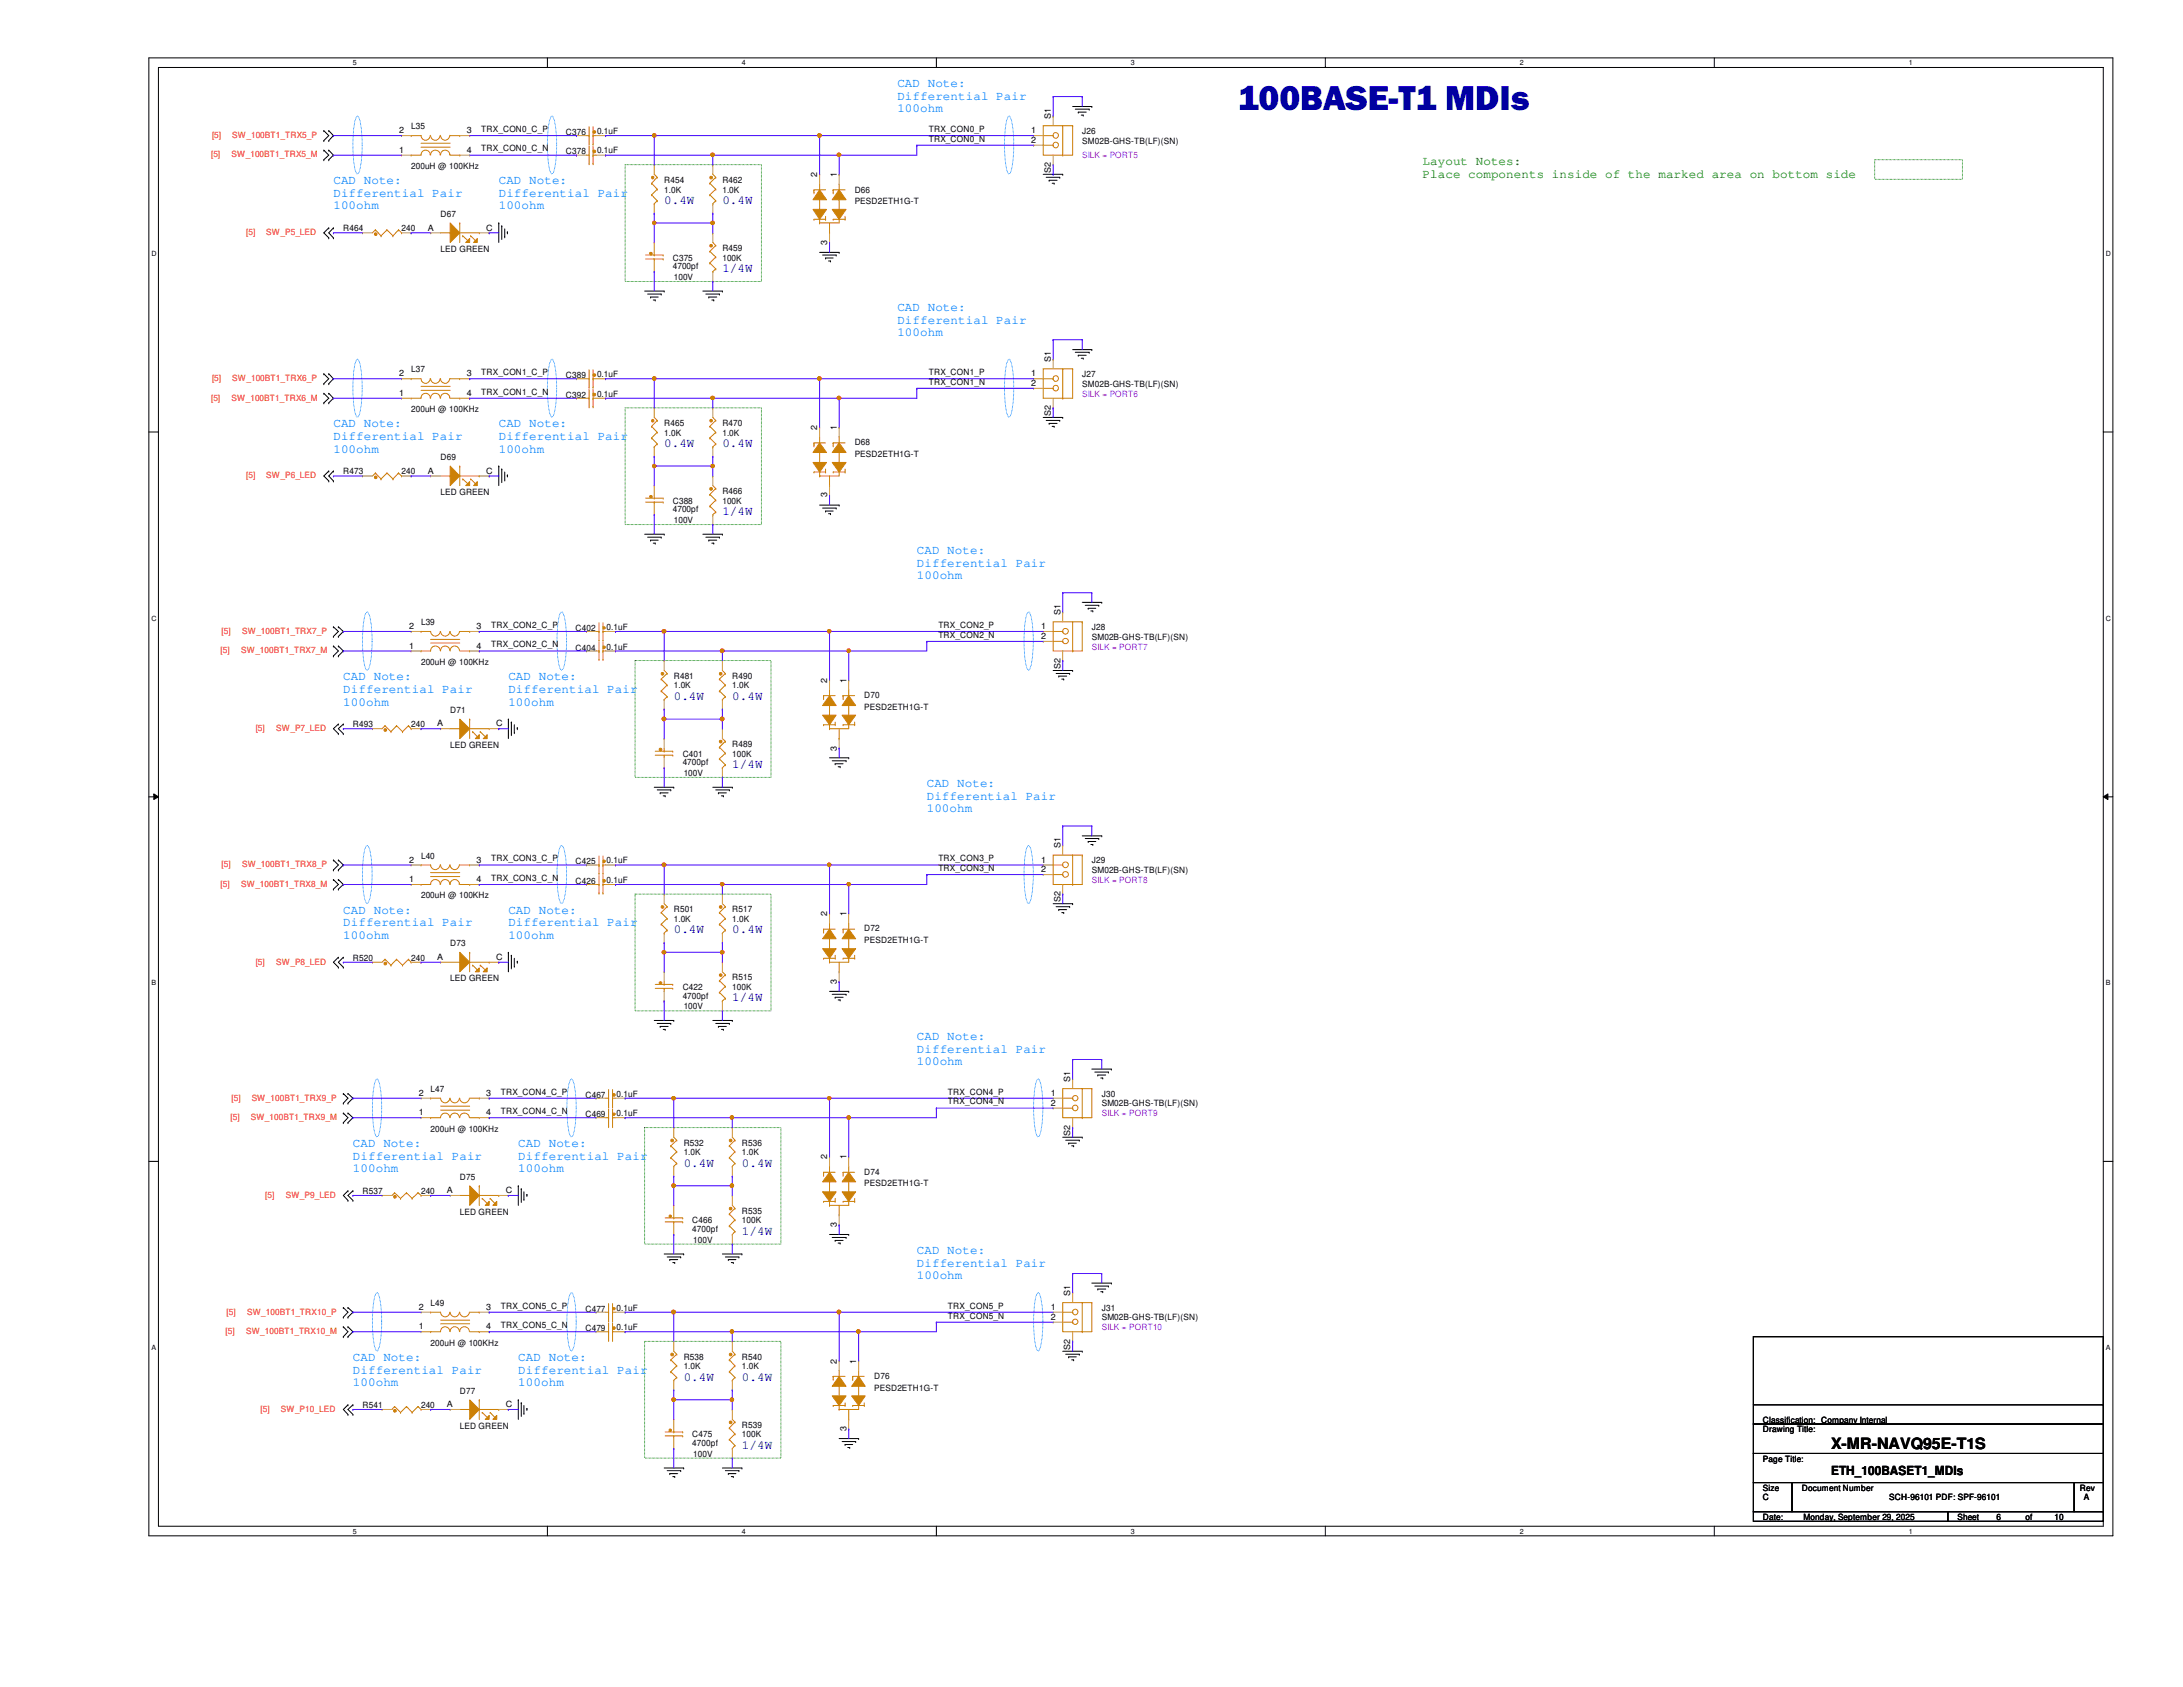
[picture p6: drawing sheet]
<svg xmlns="http://www.w3.org/2000/svg" width="279mm" height="216mm" viewBox="0 0 279 216" stroke-linecap="round" stroke-linejoin="round" font-family="sans-serif">
<defs><g id="words">
<text font-size="4.6" fill="#0000a0" x="158.4" y="14.1">100BASE-T1 MDIs</text>
<text font-size="2" x="234.4" y="185.4">X-MR-NAVQ95E-T1S</text>
<g font-size="1.6" fill="#0080ff">
<text x="114.9" y="11.1">CAD Note:</text>
<text x="114.9" y="12.7">Differential Pair</text>
<text x="114.9" y="14.4">100ohm</text>
<text x="42.7" y="23.6">CAD Note:</text>
<text x="63.8" y="23.6">CAD Note:</text>
<text x="42.7" y="25.2">Differential Pair</text>
<text x="42.7" y="26.8">100ohm</text>
<text x="63.8" y="25.2">Differential Pair</text>
<text x="63.8" y="26.8">100ohm</text>
<text x="114.9" y="39.8">CAD Note:</text>
<text x="114.9" y="41.4">Differential Pair</text>
<text x="114.9" y="43">100ohm</text>
<text x="42.7" y="54.7">CAD Note:</text>
<text x="42.7" y="56.3">Differential Pair</text>
<text x="42.7" y="57.9">100ohm</text>
<text x="63.8" y="54.7">CAD Note:</text>
<text x="63.8" y="56.3">Differential Pair</text>
<text x="63.8" y="57.9">100ohm</text>
<text x="117.3" y="70.9">CAD Note:</text>
<text x="117.3" y="72.5">Differential Pair</text>
<text x="117.3" y="74.1">100ohm</text>
<text x="43.9" y="87.1">CAD Note:</text>
<text x="43.9" y="88.7">Differential Pair</text>
<text x="65.1" y="87.1">CAD Note:</text>
<text x="65.1" y="88.7">Differential Pair</text>
<text x="43.9" y="90.3">100ohm</text>
<text x="65.1" y="90.3">100ohm</text>
<text x="118.6" y="100.8">CAD Note:</text>
<text x="118.6" y="102.4">Differential Pair</text>
<text x="118.6" y="104">100ohm</text>
<text x="43.9" y="116.9">CAD Note:</text>
<text x="43.9" y="118.5">Differential Pair</text>
<text x="65.1" y="116.9">CAD Note:</text>
<text x="65.1" y="118.5">Differential Pair</text>
<text x="43.9" y="120.1">100ohm</text>
<text x="65.1" y="120.1">100ohm</text>
<text x="117.3" y="133.1">CAD Note:</text>
<text x="117.3" y="134.7">Differential Pair</text>
<text x="117.3" y="136.4">100ohm</text>
<text x="45.2" y="146.8">CAD Note:</text>
<text x="45.2" y="148.4">Differential Pair</text>
<text x="66.3" y="146.8">CAD Note:</text>
<text x="66.3" y="148.4">Differential Pair</text>
<text x="45.2" y="150">100ohm</text>
<text x="66.3" y="150">100ohm</text>
<text x="117.3" y="160.5">CAD Note:</text>
<text x="117.3" y="162.1">Differential Pair</text>
<text x="117.3" y="163.7">100ohm</text>
<text x="45.2" y="174.2">CAD Note:</text>
<text x="45.2" y="175.8">Differential Pair</text>
<text x="45.2" y="177.4">100ohm</text>
<text x="66.3" y="174.2">CAD Note:</text>
<text x="66.3" y="175.8">Differential Pair</text>
<text x="66.3" y="177.4">100ohm</text>
</g>
<g font-size="1.6" fill="#008000">
<text x="182.1" y="21.1">Layout Notes:</text>
<text x="182.1" y="22.7">Place components inside of the marked area on bottom side</text>
</g>
<g font-size="1.6" fill="#0000a0">
<text x="85" y="26.1">0.4W</text>
<text x="92.5" y="26.1">0.4W</text>
<text x="92.5" y="34.8">1/4W</text>
<text x="85" y="57.2">0.4W</text>
<text x="92.5" y="57.2">0.4W</text>
<text x="92.5" y="65.9">1/4W</text>
<text x="86.2" y="89.6">0.4W</text>
<text x="93.7" y="89.6">0.4W</text>
<text x="93.7" y="98.3">1/4W</text>
<text x="86.2" y="119.4">0.4W</text>
<text x="93.7" y="119.4">0.4W</text>
<text x="93.7" y="128.1">1/4W</text>
<text x="87.5" y="149.3">0.4W</text>
<text x="95" y="149.3">0.4W</text>
<text x="95" y="158">1/4W</text>
<text x="87.5" y="176.7">0.4W</text>
<text x="95" y="176.7">0.4W</text>
<text x="95" y="185.4">1/4W</text>
</g>
<text font-size="1.6" x="234.4" y="188.8">ETH_100BASET1_MDIs</text>
<g font-size="1.1" fill="#f00">
<text x="27.1" y="17.7">[5]</text>
<text x="29.7" y="17.7">SW_100BT1_TRX5_P</text>
<text x="27" y="20.2">[5]</text>
<text x="29.6" y="20.2">SW_100BT1_TRX5_M</text>
<text x="31.5" y="30.1">[5]</text>
<text x="34.1" y="30.1">SW_P5_LED</text>
<text x="27" y="51.3">[5]</text>
<text x="27.1" y="48.8">[5]</text>
<text x="29.6" y="51.3">SW_100BT1_TRX6_M</text>
<text x="29.7" y="48.8">SW_100BT1_TRX6_P</text>
<text x="31.5" y="61.2">[5]</text>
<text x="34.1" y="61.2">SW_P6_LED</text>
<text x="28.2" y="83.6">[5]</text>
<text x="28.4" y="81.2">[5]</text>
<text x="30.9" y="83.6">SW_100BT1_TRX7_M</text>
<text x="31" y="81.2">SW_100BT1_TRX7_P</text>
<text x="32.7" y="93.6">[5]</text>
<text x="35.3" y="93.6">SW_P7_LED</text>
<text x="28.2" y="113.5">[5]</text>
<text x="28.4" y="111">[5]</text>
<text x="30.9" y="113.5">SW_100BT1_TRX8_M</text>
<text x="31" y="111">SW_100BT1_TRX8_P</text>
<text x="32.7" y="123.4">[5]</text>
<text x="35.3" y="123.4">SW_P8_LED</text>
<text x="29.5" y="143.4">[5]</text>
<text x="29.6" y="140.9">[5]</text>
<text x="32.1" y="143.4">SW_100BT1_TRX9_M</text>
<text x="32.2" y="140.9">SW_100BT1_TRX9_P</text>
<text x="34" y="153.3">[5]</text>
<text x="36.6" y="153.3">SW_P9_LED</text>
<text x="28.9" y="170.7">[5]</text>
<text x="29" y="168.3">[5]</text>
<text x="31.5" y="170.7">SW_100BT1_TRX10_M</text>
<text x="31.6" y="168.3">SW_100BT1_TRX10_P</text>
<text x="33.4" y="180.7">[5]</text>
<text x="35.9" y="180.7">SW_P10_LED</text>
</g>
<g font-size="1.1">
<text x="51.1" y="17.1">2</text>
<text x="52.6" y="16.6">L35</text>
<text x="59.7" y="17.1">3</text>
<text x="61.6" y="16.9">TRX_CON0_C_P</text>
<text x="72.4" y="17.3">C376</text>
<text x="76.4" y="17.1">0.1uF</text>
<text x="118.9" y="16.9">TRX_CON0_P</text>
<text x="132" y="17.1">1</text>
<text x="134.5" y="15.2" transform="rotate(-90 134.5 15.2)">S1</text>
<text x="138.5" y="17.1">J26</text>
<text x="51.1" y="19.6">1</text>
<text x="52.6" y="21.6">200uH @ 100KHz</text>
<text x="59.7" y="19.6">4</text>
<text x="61.6" y="19.4">TRX_CON0_C_N</text>
<text x="72.4" y="19.8">C378</text>
<text x="76.4" y="19.6">0.1uF</text>
<text x="85" y="23.4">R454</text>
<text x="92.5" y="23.4">R462</text>
<text x="104.6" y="22.7" transform="rotate(-90 104.6 22.7)">2</text>
<text x="107.1" y="22.7" transform="rotate(-90 107.1 22.7)">1</text>
<text x="118.9" y="18.1">TRX_CON0_N</text>
<text x="132" y="18.3">2</text>
<text x="134.5" y="22.1" transform="rotate(-90 134.5 22.1)">S2</text>
<text x="138.5" y="18.4">SM02B-GHS-TB(LF)(SN)</text>
<text x="43.9" y="29.6">R464</text>
<text x="51.4" y="29.6">240</text>
<text x="54.7" y="29.5">A</text>
<text x="56.4" y="27.7">D67</text>
<text x="62.2" y="29.5">C</text>
<text x="85" y="24.6">1.0K</text>
<text x="92.5" y="24.6">1.0K</text>
<text x="109.4" y="24.6">D66</text>
<text x="109.4" y="26.1">PESD2ETH1G-T</text>
<text x="56.4" y="32.2">LED GREEN</text>
<text x="86.1" y="33.4">C375</text>
<text x="86.1" y="34.5">4700pf</text>
<text x="86.2" y="35.8">100V</text>
<text x="92.5" y="32.1">R459</text>
<text x="92.5" y="33.4">100K</text>
<text x="105.9" y="31.3" transform="rotate(-90 105.9 31.3)">3</text>
<text x="52.6" y="47.7">L37</text>
<text x="134.5" y="46.3" transform="rotate(-90 134.5 46.3)">S1</text>
<text x="51.1" y="50.7">1</text>
<text x="51.1" y="48.2">2</text>
<text x="52.6" y="52.7">200uH @ 100KHz</text>
<text x="59.7" y="48.2">3</text>
<text x="59.7" y="50.7">4</text>
<text x="61.6" y="48">TRX_CON1_C_P</text>
<text x="61.6" y="50.5">TRX_CON1_C_N</text>
<text x="72.4" y="48.4">C389</text>
<text x="72.4" y="50.9">C392</text>
<text x="76.4" y="48.3">0.1uF</text>
<text x="76.4" y="50.8">0.1uF</text>
<text x="118.9" y="48">TRX_CON1_P</text>
<text x="118.9" y="49.2">TRX_CON1_N</text>
<text x="132" y="49.4">2</text>
<text x="132" y="48.2">1</text>
<text x="134.5" y="53.3" transform="rotate(-90 134.5 53.3)">S2</text>
<text x="138.5" y="48.3">J27</text>
<text x="138.5" y="49.5">SM02B-GHS-TB(LF)(SN)</text>
<text x="56.4" y="58.8">D69</text>
<text x="85" y="54.5">R465</text>
<text x="85" y="55.8">1.0K</text>
<text x="92.5" y="54.5">R470</text>
<text x="92.5" y="55.8">1.0K</text>
<text x="104.6" y="55" transform="rotate(-90 104.6 55)">2</text>
<text x="107.1" y="55" transform="rotate(-90 107.1 55)">1</text>
<text x="109.4" y="57">D68</text>
<text x="109.4" y="58.5">PESD2ETH1G-T</text>
<text x="43.9" y="60.7">R473</text>
<text x="51.4" y="60.7">240</text>
<text x="54.7" y="60.6">A</text>
<text x="56.4" y="63.3">LED GREEN</text>
<text x="62.2" y="60.6">C</text>
<text x="86.1" y="64.5">C388</text>
<text x="86.1" y="65.6">4700pf</text>
<text x="92.5" y="63.2">R466</text>
<text x="92.5" y="64.5">100K</text>
<text x="105.9" y="63.7" transform="rotate(-90 105.9 63.7)">3</text>
<text x="86.2" y="66.9">100V</text>
<text x="52.4" y="83">1</text>
<text x="52.4" y="80.5">2</text>
<text x="53.9" y="80">L39</text>
<text x="61" y="80.5">3</text>
<text x="61" y="83">4</text>
<text x="62.9" y="80.3">TRX_CON2_C_P</text>
<text x="62.9" y="82.8">TRX_CON2_C_N</text>
<text x="73.7" y="83.3">C404</text>
<text x="73.7" y="80.8">C402</text>
<text x="77.6" y="83.1">0.1uF</text>
<text x="77.6" y="80.6">0.1uF</text>
<text x="120.1" y="80.3">TRX_CON2_P</text>
<text x="120.1" y="81.6">TRX_CON2_N</text>
<text x="133.3" y="81.8">2</text>
<text x="133.3" y="80.5">1</text>
<text x="135.7" y="78.7" transform="rotate(-90 135.7 78.7)">S1</text>
<text x="139.7" y="80.6">J28</text>
<text x="139.7" y="81.9">SM02B-GHS-TB(LF)(SN)</text>
<text x="53.9" y="85.1">200uH @ 100KHz</text>
<text x="86.2" y="86.9">R481</text>
<text x="86.2" y="88.1">1.0K</text>
<text x="93.7" y="86.9">R490</text>
<text x="93.7" y="88.1">1.0K</text>
<text x="105.9" y="87.4" transform="rotate(-90 105.9 87.4)">2</text>
<text x="108.3" y="87.4" transform="rotate(-90 108.3 87.4)">1</text>
<text x="110.6" y="89.4">D70</text>
<text x="135.7" y="85.6" transform="rotate(-90 135.7 85.6)">S2</text>
<text x="45.2" y="93.1">R493</text>
<text x="52.6" y="93.1">240</text>
<text x="56" y="93">A</text>
<text x="57.6" y="91.2">D71</text>
<text x="57.6" y="95.7">LED GREEN</text>
<text x="63.5" y="93">C</text>
<text x="93.7" y="95.6">R489</text>
<text x="110.6" y="90.8">PESD2ETH1G-T</text>
<text x="87.4" y="96.8">C401</text>
<text x="87.4" y="97.9">4700pf</text>
<text x="87.5" y="99.3">100V</text>
<text x="93.7" y="96.8">100K</text>
<text x="107.1" y="96.1" transform="rotate(-90 107.1 96.1)">3</text>
<text x="52.4" y="112.9">1</text>
<text x="52.4" y="110.4">2</text>
<text x="53.9" y="109.9">L40</text>
<text x="61" y="110.4">3</text>
<text x="61" y="112.9">4</text>
<text x="62.9" y="110.2">TRX_CON3_C_P</text>
<text x="62.9" y="112.7">TRX_CON3_C_N</text>
<text x="73.7" y="110.6">C425</text>
<text x="73.7" y="113.1">C426</text>
<text x="77.6" y="110.5">0.1uF</text>
<text x="77.6" y="113">0.1uF</text>
<text x="120.1" y="110.2">TRX_CON3_P</text>
<text x="120.1" y="111.5">TRX_CON3_N</text>
<text x="133.3" y="111.6">2</text>
<text x="133.3" y="110.4">1</text>
<text x="135.7" y="108.5" transform="rotate(-90 135.7 108.5)">S1</text>
<text x="139.7" y="110.5">J29</text>
<text x="139.7" y="111.8">SM02B-GHS-TB(LF)(SN)</text>
<text x="53.9" y="115">200uH @ 100KHz</text>
<text x="86.2" y="116.7">R501</text>
<text x="86.2" y="118">1.0K</text>
<text x="93.7" y="116.7">R517</text>
<text x="93.7" y="118">1.0K</text>
<text x="105.9" y="117.3" transform="rotate(-90 105.9 117.3)">2</text>
<text x="108.3" y="117.3" transform="rotate(-90 108.3 117.3)">1</text>
<text x="110.6" y="119.2">D72</text>
<text x="135.7" y="115.5" transform="rotate(-90 135.7 115.5)">S2</text>
<text x="45.2" y="122.9">R520</text>
<text x="52.6" y="122.9">240</text>
<text x="56" y="122.9">A</text>
<text x="57.6" y="121.1">D73</text>
<text x="57.6" y="125.6">LED GREEN</text>
<text x="63.5" y="122.9">C</text>
<text x="93.7" y="125.4">R515</text>
<text x="107.1" y="125.9" transform="rotate(-90 107.1 125.9)">3</text>
<text x="110.6" y="120.7">PESD2ETH1G-T</text>
<text x="87.4" y="126.7">C422</text>
<text x="87.4" y="127.8">4700pf</text>
<text x="87.5" y="129.2">100V</text>
<text x="93.7" y="126.7">100K</text>
<text x="53.6" y="142.7">1</text>
<text x="53.6" y="140.2">2</text>
<text x="55.1" y="139.7">L47</text>
<text x="62.2" y="140.2">3</text>
<text x="62.2" y="142.7">4</text>
<text x="64.1" y="140.1">TRX_CON4_C_P</text>
<text x="64.1" y="142.6">TRX_CON4_C_N</text>
<text x="74.9" y="140.5">C467</text>
<text x="74.9" y="143">C469</text>
<text x="78.9" y="140.4">0.1uF</text>
<text x="78.9" y="142.9">0.1uF</text>
<text x="121.3" y="140.1">TRX_CON4_P</text>
<text x="121.3" y="141.4">TRX_CON4_N</text>
<text x="134.5" y="141.5">2</text>
<text x="134.5" y="140.2">1</text>
<text x="137" y="138.4" transform="rotate(-90 137 138.4)">S1</text>
<text x="141" y="140.4">J30</text>
<text x="141" y="141.6">SM02B-GHS-TB(LF)(SN)</text>
<text x="55.1" y="144.9">200uH @ 100KHz</text>
<text x="87.5" y="146.6">R532</text>
<text x="87.5" y="147.8">1.0K</text>
<text x="95" y="146.6">R536</text>
<text x="95" y="147.8">1.0K</text>
<text x="105.9" y="148.4" transform="rotate(-90 105.9 148.4)">2</text>
<text x="108.3" y="148.4" transform="rotate(-90 108.3 148.4)">1</text>
<text x="137" y="145.3" transform="rotate(-90 137 145.3)">S2</text>
<text x="46.4" y="152.8">R537</text>
<text x="53.9" y="152.8">240</text>
<text x="57.2" y="152.7">A</text>
<text x="58.8" y="151">D75</text>
<text x="58.8" y="155.4">LED GREEN</text>
<text x="64.7" y="152.7">C</text>
<text x="95" y="155.3">R535</text>
<text x="110.6" y="150.3">D74</text>
<text x="110.6" y="151.8">PESD2ETH1G-T</text>
<text x="88.6" y="156.5">C466</text>
<text x="88.6" y="157.7">4700pf</text>
<text x="88.7" y="159">100V</text>
<text x="95" y="156.5">100K</text>
<text x="107.1" y="157" transform="rotate(-90 107.1 157)">3</text>
<text x="53.6" y="167.6">2</text>
<text x="55.1" y="167.1">L49</text>
<text x="62.2" y="167.6">3</text>
<text x="64.1" y="167.5">TRX_CON5_C_P</text>
<text x="74.9" y="167.9">C477</text>
<text x="78.9" y="167.8">0.1uF</text>
<text x="121.3" y="167.5">TRX_CON5_P</text>
<text x="134.5" y="167.6">1</text>
<text x="137" y="165.8" transform="rotate(-90 137 165.8)">S1</text>
<text x="141" y="167.8">J31</text>
<text x="53.6" y="170.1">1</text>
<text x="55.1" y="172.3">200uH @ 100KHz</text>
<text x="62.2" y="170.1">4</text>
<text x="64.1" y="170">TRX_CON5_C_N</text>
<text x="74.9" y="170.4">C479</text>
<text x="78.9" y="170.3">0.1uF</text>
<text x="87.5" y="174">R538</text>
<text x="95" y="174">R540</text>
<text x="121.3" y="168.7">TRX_CON5_N</text>
<text x="134.5" y="168.9">2</text>
<text x="137" y="172.7" transform="rotate(-90 137 172.7)">S2</text>
<text x="141" y="169">SM02B-GHS-TB(LF)(SN)</text>
<text x="58.8" y="178.3">D77</text>
<text x="87.5" y="175.2">1.0K</text>
<text x="95" y="175.2">1.0K</text>
<text x="107.1" y="174.5" transform="rotate(-90 107.1 174.5)">2</text>
<text x="109.6" y="174.5" transform="rotate(-90 109.6 174.5)">1</text>
<text x="111.9" y="176.5">D76</text>
<text x="111.9" y="178">PESD2ETH1G-T</text>
<text x="46.4" y="180.2">R541</text>
<text x="53.9" y="180.2">240</text>
<text x="57.2" y="180.1">A</text>
<text x="58.8" y="182.8">LED GREEN</text>
<text x="64.7" y="180.1">C</text>
<text x="88.6" y="183.9">C475</text>
<text x="88.6" y="185">4700pf</text>
<text x="95" y="182.7">R539</text>
<text x="95" y="183.9">100K</text>
<text x="108.3" y="183.2" transform="rotate(-90 108.3 183.2)">3</text>
<text x="225.6" y="183.3">Drawing Title:</text>
<text x="225.6" y="182.1">Classification: Company Internal</text>
<text x="88.7" y="186.4">100V</text>
<text x="225.6" y="187.1">Page Title:</text>
<text x="225.6" y="190.8">Size</text>
<text x="230.6" y="190.8">Document Number</text>
<text x="266.2" y="190.8">Rev</text>
<text x="225.6" y="194.5">Date:</text>
<text x="225.6" y="192">C</text>
<text x="230.8" y="194.5">Monday, September 29, 2025</text>
<text x="241.8" y="192">SCH-96101 PDF: SPF-96101</text>
<text x="250.5" y="194.5">Sheet</text>
<text x="255.5" y="194.5">6</text>
<text x="259.2" y="194.5">of</text>
<text x="263" y="194.5">10</text>
<text x="266.7" y="192">A</text>
</g>
<g font-size="1.1" fill="#f0f">
<text x="138.5" y="20.3">SILK = PORT5</text>
<text x="138.5" y="50.8">SILK = PORT6</text>
<text x="139.7" y="83.1">SILK = PORT7</text>
<text x="139.7" y="113">SILK = PORT8</text>
<text x="141" y="142.9">SILK = PORT9</text>
<text x="141" y="170.3">SILK = PORT10</text>
</g>
<g font-size=".9">
<text x="45.2" y="8.3">5</text>
<text x="95" y="8.3">4</text>
<text x="144.7" y="8.3">3</text>
<text x="194.5" y="8.3">2</text>
<text x="244.3" y="8.3">1</text>
<text x="19.4" y="32.8">D</text>
<text x="269.5" y="32.8">D</text>
<text x="19.4" y="79.4">C</text>
<text x="269.5" y="79.4">C</text>
<text x="19.4" y="126.1">B</text>
<text x="269.5" y="126.1">B</text>
<text x="19.4" y="172.8">A</text>
<text x="269.5" y="172.8">A</text>
<text x="45.2" y="196.3">5</text>
<text x="95" y="196.3">4</text>
<text x="144.7" y="196.3">3</text>
<text x="194.5" y="196.3">2</text>
<text x="244.3" y="196.3">1</text>
</g>
</g></defs>
<path d="M19.1 7.4h251.3v189.2h-251.3zM20.3 8.6h248.9v186.7h-248.9z" fill="none" stroke="#000" stroke-width=".13"/>
<g fill="#fff">
<path d="M45.2 7.5h.5v1.1h-.5z"/>
<path d="M45.2 195.5h.5v1h-.5z"/>
</g>
<path d="M70.1 7.4v1.2M70.1 195.3v1.3" fill="none" stroke="#000" stroke-width=".13"/>
<g fill="#fff">
<path d="M95 7.5h.5v1.1h-.5z"/>
<path d="M95 195.5h.5v1h-.5z"/>
</g>
<path d="M119.8 7.4v1.2M119.8 195.3v1.3" fill="none" stroke="#000" stroke-width=".13"/>
<g fill="#fff">
<path d="M144.7 7.5h.5v1.1h-.5z"/>
<path d="M144.7 195.5h.5v1h-.5z"/>
</g>
<path d="M169.6 7.4v1.2M169.6 195.3v1.3" fill="none" stroke="#000" stroke-width=".13"/>
<g fill="#fff">
<path d="M194.5 7.5h.5v1.1h-.5z"/>
<path d="M194.5 195.5h.5v1h-.5z"/>
</g>
<path d="M219.4 7.4v1.2M219.4 195.3v1.3" fill="none" stroke="#000" stroke-width=".13"/>
<g fill="#fff">
<path d="M244.3 7.5h.5v1.1h-.5z"/>
<path d="M244.3 195.5h.5v1h-.5z"/>
<path d="M19.4 32h.6v1h-.6z"/>
<path d="M269.5 32h.7v1h-.7z"/>
<path d="M19.4 78.6h.6v1h-.6z"/>
<path d="M269.5 78.6h.7v1h-.7z"/>
</g>
<path d="M19.1 55.3h1.2M269.2 55.3h1.2" fill="none" stroke="#000" stroke-width=".13"/>
<g fill="#fff">
<path d="M19.4 125.3h.6v1h-.6z"/>
<path d="M269.5 125.3h.6v1h-.6z"/>
</g>
<path d="M19.1 102h1.2M19.7 101.6l.6 .4-.6 .3zM269.2 102l.6-.4v.7zM269.2 102h1.2" fill="none" stroke="#000" stroke-width=".13"/>
<path d="M19.7 101.6l.6 .4-.6 .3zM269.2 102l.6-.4v.7z" fill="#000"/>
<g fill="#fff">
<path d="M19.4 172h.5v1h-.5z"/>
<path d="M269.5 172h.6v1h-.6z"/>
</g>
<g fill="none" stroke="#000" stroke-width=".13">
<path d="M41.4 16.7h.1M41.4 18h.1M41.4 19.2h.1M41.4 16.7l.7 .7-.7 .6M41.4 19.2l.7 .7-.7 .5M42.1 18h.1M42.1 16.7h.1M42.1 19.2h.1M42.1 16.7l.6 .7-.6 .6M42.1 19.2l.6 .7-.6 .5M137.3 13.6h2.4M137.6 14h1.8"/>
<path d="M138 14.4h.1M138 14.4h1M138.4 14.7h.2M138.6 14.7h.1M139.4 14h.1M139.7 13.6h.1M41.4 20.4h.1M42.1 20.4h.1M42.1 29.2h.1M42.1 30.4h.1M42.1 29.2l-.7 .6 .7 .6M42.7 29.2h.1"/>
<path d="M42.7 30.4h.1M42.7 29.2l-.6 .6 .6 .6M63.8 28.5h.1M63.8 28.5v2.5M64.2 28.9h.1M64.2 28.9v1.7M64.6 30.3h.1M64.6 29.3v1M64.9 29.7h.1M64.9 29.7v.2M82.5 37.3h2.5M82.9 37.6h1.7"/>
<path d="M83.3 38h.1M83.3 38h.9M83.6 38.4h.3M83.9 38.4h.1M84.6 37.6h.1M85 37.3h.1M90 37.3h2.5M90.3 37.6h1.8M90.7 38h.1M90.7 38h1M91.1 38.4h.3M91.4 38.4h.1"/>
<path d="M92.1 37.6h.1M92.5 37.3h.1M104.9 32.3h2.5M105.3 32.6h1.7M105.7 33h.1M105.7 33h.9M106 33.4h.3M106.3 33.4h.1M107 32.6h.1M107.4 32.3h.1M133.5 22.3h2.5M133.9 22.7h1.7"/>
<path d="M134.3 23.1h.1M134.3 23.1h1M134.7 23.5h.2M134.9 23.5h.1M135.6 22.7h.1M136 22.3h.1M41.4 47.8h.1M41.4 49.1h.1M41.4 50.3h.1M41.4 51.6h.1M41.4 47.8l.7 .7-.7 .6M41.4 50.3l.7 .7-.7 .6"/>
<path d="M42.1 49.1h.1M42.1 47.8h.1M42.1 51.6h.1M42.1 50.3h.1M42.1 47.8l.6 .7-.6 .6M42.1 50.3l.6 .7-.6 .6M63.8 59.6h.1M63.8 59.6v2.5M133.5 53.4h2.5M133.9 53.8h1.7M134.3 54.2h.1M134.3 54.2h1"/>
<path d="M134.7 54.6h.2M134.9 54.6h.1M135.6 53.8h.1M136 53.4h.1M137.3 44.7h2.4M137.6 45.1h1.8M138 45.5h.1M138 45.5h1M138.4 45.8h.2M138.6 45.8h.1M139.4 45.1h.1M139.7 44.7h.1"/>
<path d="M42.1 60.3h.1M42.1 61.6h.1M42.1 60.3l-.7 .6 .7 .7M42.7 60.3h.1M42.7 61.6h.1M42.7 60.3l-.6 .6 .6 .7M64.2 60h.1M64.2 60v1.8M64.6 61.4h.1M64.6 60.4v1M64.9 60.8h.1M64.9 60.8v.2"/>
<path d="M82.5 68.4h2.5M82.9 68.7h1.7M83.3 69.1h.1M83.3 69.1h.9M83.6 69.5h.3M83.9 69.5h.1M84.6 68.7h.1M85 68.4h.1M90 68.4h2.5M90.3 68.7h1.8M90.7 69.1h.1M90.7 69.1h1"/>
<path d="M91.1 69.5h.3M91.4 69.5h.1M92.1 68.7h.1M92.5 68.4h.1M104.9 64.6h2.5M105.3 65h1.7M105.7 65.4h.1M105.7 65.4h.9M106 65.7h.3M106.3 65.7h.1M107 65h.1M107.4 64.6h.1"/>
<path d="M138.5 77.1h2.5M138.9 77.5h1.7M139.3 77.9h.1M139.3 77.9h1M139.6 78.2h.3M139.9 78.2h.1M140.6 77.5h.1M141 77.1h.1M42.7 80.2h.1M42.7 81.4h.1M42.7 82.7h.1M42.7 83.9h.1"/>
<path d="M42.7 80.2l.6 .6-.6 .6M42.7 82.7l.6 .6-.6 .6M43.3 81.4h.1M43.3 80.2h.1M43.3 83.9h.1M43.3 82.7h.1M43.3 92.7h.1M43.3 93.9h.1M43.3 80.2l.6 .6-.6 .6M43.3 82.7l.6 .6-.6 .6M43.3 92.7l-.6 .6 .6 .6M43.9 92.7h.1"/>
<path d="M43.9 93.9h.1M43.9 92.7l-.6 .6 .6 .6M65.1 92h.1M65.1 92v2.5M65.4 92.4h.1M65.4 92.4v1.7M65.8 93.8h.1M65.8 92.8v1M66.2 93.1h.1M66.2 93.1v.3M106.2 97h2.4M106.5 97.4h1.8"/>
<path d="M106.9 97.7h.1M106.9 97.7h1M107.3 98.1h.2M107.5 98.1h.1M108.3 97.4h.1M108.6 97h.1M134.8 85.8h2.5M135.2 86.2h1.7M135.5 86.5h.1M135.5 86.5h1M135.9 86.9h.2M136.1 86.9h.1"/>
<path d="M136.9 86.2h.1M137.3 85.8h.1M42.7 110.1h.1M42.7 111.3h.1M42.7 112.6h.1M42.7 113.8h.1M42.7 110.1l.6 .6-.6 .6M42.7 112.6l.6 .6-.6 .6M43.3 111.3h.1M43.3 110.1h.1M43.3 113.8h.1M43.3 112.6h.1"/>
<path d="M43.3 110.1l.6 .6-.6 .6M43.3 112.6l.6 .6-.6 .6M83.7 100.8h2.5M84.1 101.1h1.8M84.5 101.5h.1M84.5 101.5h1M84.9 101.9h.2M85.1 101.9h.1M85.9 101.1h.1M86.2 100.8h.1M91.2 100.8h2.5M91.6 101.1h1.7"/>
<path d="M91.9 101.5h.1M91.9 101.5h1.1M92.3 101.9h.3M92.6 101.9h.1M93.3 101.1h.1M93.7 100.8h.1M134.8 115.7h2.5M135.2 116h1.7M135.5 116.4h.1M135.5 116.4h1M135.9 116.8h.2M136.1 116.8h.1"/>
<path d="M136.9 116h.1M137.3 115.7h.1M138.5 107h2.5M138.9 107.3h1.7M139.3 107.7h.1M139.3 107.7h1M139.6 108.1h.3M139.9 108.1h.1M140.6 107.3h.1M141 107h.1M43.3 122.5h.1M43.3 123.8h.1"/>
<path d="M43.3 122.5l-.6 .6 .6 .7M43.9 122.5h.1M43.9 123.8h.1M43.9 140h.1M43.9 122.5l-.6 .6 .6 .7M43.9 140l.6 .5-.6 .7M44.5 140h.1M44.5 140l.7 .5-.7 .7M65.1 121.9h.1M65.1 121.9v2.5M65.4 122.3h.1M65.4 122.3v1.7"/>
<path d="M65.8 123.7h.1M65.8 122.6v1.1M66.2 123h.1M66.2 123v.3M83.7 130.6h2.5M84.1 131h1.8M84.5 131.4h.1M84.5 131.4h1M84.9 131.7h.2M85.1 131.7h.1M85.9 131h.1M86.2 130.6h.1"/>
<path d="M91.2 130.6h2.5M91.6 131h1.7M91.9 131.4h.1M91.9 131.4h1.1M92.3 131.7h.3M92.6 131.7h.1M93.3 131h.1M93.7 130.6h.1M106.2 126.9h2.4M106.5 127.3h1.8M106.9 127.6h.1M106.9 127.6h1"/>
<path d="M107.3 128h.2M107.5 128h.1M108.3 127.3h.1M108.6 126.9h.1M139.7 136.8h2.5M140.1 137.2h1.8M140.5 137.6h.1M140.5 137.6h1M140.9 138h.2M141.1 138h.1M141.9 137.2h.1M142.2 136.8h.1"/>
<path d="M19.1 148.6h1.2M43.9 141.2h.1M43.9 142.5h.1M43.9 143.7h.1M43.9 142.5l.6 .5-.6 .7M44.5 141.2h.1M44.5 143.7h.1M44.5 142.5h.1M44.5 152.4h.1M44.5 153.6h.1M44.5 142.5l.7 .5-.7 .7M44.5 152.4l-.6 .6 .6 .6"/>
<path d="M45.2 152.4h.1M45.2 153.6h.1M45.2 152.4l-.7 .6 .7 .6M66.3 151.8h.1M66.3 151.8v2.5M66.7 152.1h.1M66.7 152.1v1.8M67.1 153.5h.1M67.1 152.5v1M67.4 152.9h.1M67.4 152.9v.2M106.2 158h2.4"/>
<path d="M106.5 158.4h1.8M106.9 158.7h.1M106.9 158.7h1M107.3 159.1h.2M107.5 159.1h.1M108.3 158.4h.1M108.6 158h.1M136 145.5h2.5M136.4 145.9h1.7M136.8 146.3h.1M136.8 146.3h1M137.2 146.6h.2"/>
<path d="M137.4 146.6h.1M138.1 145.9h.1M138.5 145.5h.1M269.2 148.6h1.2M43.9 167.3h.1M43.9 168.6h.1M43.9 169.8h.1M43.9 171.1h.1M43.9 167.3l.6 .6-.6 .7M43.9 169.8l.6 .6-.6 .7M44.5 168.6h.1M44.5 167.3h.1"/>
<path d="M44.5 171.1h.1M44.5 169.8h.1M44.5 179.8h.1M44.5 167.3l.7 .6-.7 .7M44.5 169.8l.7 .6-.7 .7M44.5 179.8l-.6 .6 .6 .6M45.2 179.8h.1M45.2 179.8l-.7 .6 .7 .6M66.3 179.2h.1M66.3 179.2v2.5M66.7 179.5h.1M66.7 179.5v1.8"/>
<path d="M67.1 179.9v1M85 160.5h2.5M85.4 160.9h1.7M85.7 161.2h.1M85.7 161.2h1M86.1 161.6h.3M86.4 161.6h.1M87.1 160.9h.1M87.5 160.5h.1M92.5 160.5h2.5M92.8 160.9h1.8M93.2 161.2h.1"/>
<path d="M93.2 161.2h1M93.6 161.6h.3M93.9 161.6h.1M94.6 160.9h.1M95 160.5h.1M136 172.9h2.5M136.4 173.3h1.7M136.8 173.7h.1M136.8 173.7h1M137.2 174h.2M137.4 174h.1M138.1 173.3h.1"/>
<path d="M138.5 172.9h.1M139.7 164.2h2.5M140.1 164.6h1.8M140.5 165h.1M140.5 165h1M140.9 165.3h.2M141.1 165.3h.1M141.9 164.6h.1M142.2 164.2h.1M224.4 171.1h44.8v11.1h-44.8zM224.4 179.8h44.8M269.2 179.8h.1"/>
<path d="M44.5 181h.1M45.2 181h.1M67.1 180.9h.1M67.4 180.3h.1M67.4 180.3v.2M85 187.9h2.5M85.4 188.2h1.7M85.7 188.6h.1M85.7 188.6h1M86.1 189h.3M86.4 189h.1M87.1 188.2h.1"/>
<path d="M87.5 187.9h.1M92.5 187.9h2.5M92.8 188.2h1.8M93.2 188.6h.1M93.2 188.6h1M93.6 189h.3M93.9 189h.1M94.6 188.2h.1M95 187.9h.1M107.4 184.1h2.5M107.8 184.5h1.7M108.2 184.9h.1"/>
<path d="M108.2 184.9h.9M108.5 185.3h.3M108.8 185.3h.1M109.5 184.5h.1M109.9 184.1h.1M224.4 182.2h44.8v3.8h-44.8zM224.4 186h44.8v3.7h-44.8zM224.4 189.7h5v3.8h-5zM224.4 193.5h24.9v1.2h-24.9zM229.4 189.7h36.1v3.8h-36.1zM249.3 193.5h19.9v1.2h-19.9zM265.5 189.7h3.7v3.8h-3.7z"/>
</g>
<g fill="none" stroke="#0080ff" stroke-width=".13">
<path d="M45.6 15l.2-.1a1.95 1.95 0 0 1 .4 1.3 15 15 0 0 1-.3 6l-.1 .1a1.85 1.85 0 0 1-.5-1.4 17.5 17.5 0 0 1 .2-5.7zM70.5 15l.2-.1a1.95 1.95 0 0 1 .4 1.3 15 15 0 0 1-.3 6l-.1 .1a1.85 1.85 0 0 1-.5-1.4 17.5 17.5 0 0 1 .2-5.7zM129 15l.2-.1a1.95 1.95 0 0 1 .4 1.3 15 15 0 0 1-.3 6l-.1 .1a1.85 1.85 0 0 1-.5-1.4 17.5 17.5 0 0 1 .2-5.7zM45.6 46.1l.2-.1a1.95 1.95 0 0 1 .4 1.4 15 15 0 0 1-.3 5.9l-.1 .1a1.85 1.85 0 0 1-.5-1.4 17.5 17.5 0 0 1 .2-5.7zM70.5 46.1l.2-.1a1.95 1.95 0 0 1 .4 1.4 15 15 0 0 1-.3 5.9l-.1 .1a1.85 1.85 0 0 1-.5-1.4 17.5 17.5 0 0 1 .2-5.7zM129 46.1l.2-.1a1.95 1.95 0 0 1 .4 1.4 15 15 0 0 1-.3 5.9l-.1 .1a1.85 1.85 0 0 1-.5-1.4 17.5 17.5 0 0 1 .2-5.7zM46.9 78.4l.1-.1a1.81 1.81 0 0 1 .5 1.4 16.2 16.2 0 0 1-.2 5.7l-.3 .4a1.85 1.85 0 0 1-.5-1.4 17.8 17.8 0 0 1 .2-5.7zM71.7 78.4l.2-.1a1.81 1.81 0 0 1 .5 1.4 16.2 16.2 0 0 1-.2 5.7l-.3 .4a1.85 1.85 0 0 1-.5-1.4 17.8 17.8 0 0 1 .2-5.7zM131.5 78.4l.2-.1a1.96 1.96 0 0 1 .4 1.4 15.1 15.1 0 0 1-.3 6l-.1 .1a1.85 1.85 0 0 1-.5-1.4 17.8 17.8 0 0 1 .2-5.7zM46.9 108.3l.1-.1a1.8 1.8 0 0 1 .5 1.4 16.1 16.1 0 0 1-.2 5.6l-.3 .4a1.85 1.85 0 0 1-.5-1.4 17.5 17.5 0 0 1 .2-5.6zM71.7 108.3l.2-.1a1.8 1.8 0 0 1 .5 1.4 16.1 16.1 0 0 1-.2 5.6l-.3 .4a1.85 1.85 0 0 1-.5-1.4 17.5 17.5 0 0 1 .2-5.6zM131.5 108.3l.2-.1a1.95 1.95 0 0 1 .4 1.4 15 15 0 0 1-.3 5.9l-.1 .1a1.85 1.85 0 0 1-.5-1.4 17.5 17.5 0 0 1 .2-5.6z"/>
<path d="M48.1 138.2l.2-.1a1.95 1.95 0 0 1 .4 1.4 15 15 0 0 1-.3 5.9l-.1 .1a1.85 1.85 0 0 1-.5-1.4 17.5 17.5 0 0 1 .2-5.6zM73 138.2l.2-.1a1.95 1.95 0 0 1 .4 1.4 15 15 0 0 1-.3 5.9l-.1 .1a1.85 1.85 0 0 1-.5-1.4 17.5 17.5 0 0 1 .2-5.6zM132.7 138.2l.2-.1a1.95 1.95 0 0 1 .4 1.4 15 15 0 0 1-.3 5.9l-.1 .1a1.85 1.85 0 0 1-.5-1.4 17.5 17.5 0 0 1 .2-5.6zM48.1 165.5l.2-.1a1.96 1.96 0 0 1 .4 1.4 15.1 15.1 0 0 1-.3 6l-.1 .1a1.85 1.85 0 0 1-.5-1.4 17.8 17.8 0 0 1 .2-5.7zM73 165.5l.2-.1a1.96 1.96 0 0 1 .4 1.4 15.1 15.1 0 0 1-.3 6l-.1 .1a1.85 1.85 0 0 1-.5-1.4 17.8 17.8 0 0 1 .2-5.7zM132.7 165.5l.2-.1a1.96 1.96 0 0 1 .4 1.4 15.1 15.1 0 0 1-.3 6l-.1 .1a1.85 1.85 0 0 1-.5-1.4 17.8 17.8 0 0 1 .2-5.7z"/>
</g>
<path d="M80 21.1h17.5v14.9h-17.5zM239.9 20.4h11.3v2.5h-11.3zM80 52.2h17.5v14.9h-17.5zM81.3 84.5h17.4v15h-17.4zM81.3 114.4h17.4v15h-17.4zM82.5 144.3h17.4v14.9h-17.4zM82.5 171.7h17.4v14.9h-17.4z" fill="none" stroke="#008000" stroke-width=".13"/>
<path d="M77.5 167.9h.4M77.9 169.1h.1M77.9 167.9h.1M77.9 166.8v2.3M78.4 169.1h.1M78.4 166.8v2.3" fill="none" stroke="#cc8006" stroke-width=".13"/>
<path d="M78.4 167.4h.3v.2h-.3z" fill-rule="evenodd" fill="#cc8006"/>
<g fill="none" stroke="#cc8006" stroke-width=".13">
<path d="M84.6 86.9h.1M84.6 88.4h.1M84.6 86.9l.8 .8M84.6 88.4l.8 .8M85 89.5h.1M85 85.8l.4 .4M85.4 86.2h.1M85.4 87.7h.1M85.4 89.2h.1M85.4 86.2l-.8 .7M85.4 87.7l-.8 .7M85.4 89.2l-.4 .3"/>
<path d="M78.4 167.9h.1M78.4 167.9h.4M78.4 167.4h.3v.2h-.3z"/>
</g>
<path d="M76.3 167.9h.1M76.3 167.9h1.2M78.8 167.9h1.2M80 167.9h.1" fill="none" stroke="#a84" stroke-width=".13"/>
<path d="M84.7 86.1h.2v.2h-.2z" fill-rule="evenodd" fill="#cc8006"/>
<path d="M84.7 86.1h.2v.2h-.2zM107.9 118.9h.1M107.9 118.9h1.5M108.6 118.9h.1M108.6 118.2v.7" fill="none" stroke="#cc8006" stroke-width=".13"/>
<path d="M85 84.5h.1M85 90.8h.1M85 84.5v1.3M85 89.5v1.3" fill="none" stroke="#a84" stroke-width=".13"/>
<path d="M108.6 118.9l.9 1.2h-1.7z" fill-rule="evenodd" fill="#cc8006"/>
<path d="M105.4 118.9h.1M105.4 118.9h1.5M108.6 118.9l.9 1.2h-1.7zM108.6 119.4v2.5M108.6 121.9h.1" fill="none" stroke="#cc8006" stroke-width=".13"/>
<path d="M106.2 118.9l.8 1.2h-1.7z" fill-rule="evenodd" fill="#cc8006"/>
<path d="M106.2 118.9l.8 1.2h-1.7zM106.2 118.9h.1M106.2 118.2v.7M106.2 119.4v2.5M106.2 121.9h.1M106.2 123.1h.1M106.2 123.1h2.4M107.4 124.4h.1M107.4 123.1v1.3" fill="none" stroke="#cc8006" stroke-width=".13"/>
<path d="M107.8 121.4h1.7l-.9 1.2z" fill-rule="evenodd" fill="#cc8006"/>
<path d="M107.8 121.4h1.7l-.9 1.2z" fill="none" stroke="#cc8006" stroke-width=".13"/>
<path d="M105.3 121.4h1.7l-.8 1.2z" fill-rule="evenodd" fill="#cc8006"/>
<g fill="none" stroke="#cc8006" stroke-width=".13">
<path d="M105.4 119.3h.1M105.4 118.9v.4M107.9 119.3h.1M107.9 118.9v.4M105.3 121.4h1.7l-.8 1.2zM105.4 122.6h.1M105.4 122.6h1.5M106.2 121.9h.1M106.2 121.9v1.2M106.9 122.6h.1M106.9 122.3v.3M107.9 122.6h.1"/>
<path d="M107.9 122.6h1.5M108.6 121.9h.1M108.6 121.9v1.2M109.4 122.6h.1M109.4 122.3v.3"/>
</g>
<path d="M106.2 116.9h.1M106.2 116.9v1.3M108.6 116.9h.1M108.6 116.9v1.3M107.4 125.6h.1M107.4 124.4v1.2" fill="none" stroke="#a84" stroke-width=".13"/>
<path d="M58.8 92l1.3 1.3-1.3 1.2z" fill="#cc8006"/>
<path d="M58.8 92l1.3 1.3-1.3 1.2z" fill="none" stroke="#cc8006" stroke-width=".13"/>
<path d="M61.3 94v.5h-.5z" fill="#cc8006"/>
<path d="M61.3 94v.5h-.5z" fill="none" stroke="#cc8006" stroke-width=".13"/>
<path d="M62.4 94v.5h-.6z" fill="#cc8006"/>
<g fill="none" stroke="#cc8006" stroke-width=".13">
<path d="M83.4 23.5h.1M83.4 24.9h.1M83.4 23.5l.7 .7M83.4 24.9l.7 .8M83.7 26.1h.1M83.7 22.3l.4 .4M84.1 22.7h.1M84.1 24.2h.1M84.1 25.7h.1M84.1 22.7l-.7 .8M84.1 24.2l-.7 .7M84.1 25.7l-.4 .4"/>
<path d="M57.6 93.3h1.2M58.8 93.3h.1M60.1 92h.1M60.1 92v2.5M60.1 93.3h2.5M60.5 93.6h.1M60.5 93.6l.6 .7M61.5 93.6h.1M61.5 93.6l.6 .7M62.4 94v.5h-.6zM62.6 93.3h.1"/>
</g>
<path d="M56.4 93.3h.1M56.4 93.3h1.2M62.6 93.3h1.2M63.8 93.3h.1" fill="none" stroke="#a84" stroke-width=".13"/>
<path d="M83.4 22.6h.2v.2h-.2z" fill-rule="evenodd" fill="#cc8006"/>
<path d="M83.4 22.6h.2v.2h-.2zM83.9 96.6h2.2M83.9 96.1h2.2M85 96.6h.1M85 96.6v.4M86.1 96.6h.1M86.1 96.1h.1" fill="none" stroke="#cc8006" stroke-width=".13"/>
<path d="M83.7 21.1h.1M83.7 27.3h.1M83.7 21.1v1.2M83.7 26.1v1.2" fill="none" stroke="#a84" stroke-width=".13"/>
<path d="M84.4 95.8h.3v.2h-.3z" fill-rule="evenodd" fill="#cc8006"/>
<g fill="none" stroke="#cc8006" stroke-width=".13">
<path d="M133.5 16.1h2.5v3.8h-2.5zM133.5 18.6h1.3M133.5 17.4h1.3M134.8 18.6h.1M134.8 17.4h.1M136 19.9h.1M136 16.1h.1M136 16.1h1.3M137.3 16.1h.1M137.3 16.1v3.8h-1.3M76.3 83.3h.4M76.7 84.4h.1"/>
<path d="M76.7 83.3h.1M76.7 82.2v2.2M77.2 84.4h.1M77.2 82.2v2.2M84.4 95.8h.3v.2h-.3zM85 96.1h.1M85 95.8v.3M53.9 113.2h.1M53.9 110.7h.1M55.1 112.2h3.7M55.1 111.7h3.7M56.3 113.2a.59 .59 0 0 0-.6-.6 .59 .59 0 0 0-.6 .6h-1.2"/>
<path d="M56.3 110.7a.61 .61 0 0 1-.5 .6 .61 .61 0 0 1-.7-.6h-1.2M57.5 113.2a.57 .57 0 0 0-.6-.6 .57 .57 0 0 0-.5 .6M57.6 110.7a.59 .59 0 0 1-.6 .6 .59 .59 0 0 1-.6-.6M58.8 113.2a.57 .57 0 0 0-.6-.6 .57 .57 0 0 0-.6 .6M58.8 110.7a.59 .59 0 0 1-.6 .6 .59 .59 0 0 1-.6-.6M58.8 113.2h1.3M58.8 110.7h1.3M60.1 113.2h.1M60.1 110.7h.1"/>
<circle cx="135.1" cy="18.6" r=".35"/>
<circle cx="135.1" cy="17.3" r=".35"/>
</g>
<g fill="none" stroke="#a84" stroke-width=".13">
<path d="M132.3 18.6h.1M132.3 17.4h.1M132.3 18.6h1.2M132.3 17.4h1.2M134.8 14.9h.1M134.8 14.9v1.2M134.8 19.9v1.2M134.8 21.1h.1M85 94.5h.1M85 98.3h.1M85 94.5v1.3M85 97v1.3"/>
<path d="M52.6 113.2h.1M52.6 110.7h.1M52.6 113.2h1.3M52.6 110.7h1.3M60.1 113.2h1.2M60.1 110.7h1.2M61.3 110.7h.1M61.3 113.2h.1"/>
</g>
<path d="M77.2 82.7h.2v.3h-.2z" fill-rule="evenodd" fill="#cc8006"/>
<g fill="none" stroke="#cc8006" stroke-width=".13">
<path d="M77.2 83.3h.1M77.2 83.3h.3M77.2 82.7h.2v.3h-.2zM85.9 174h.1M85.9 175.6h.1M85.9 174l.7 .8M85.9 175.6l.7 .7M86.2 176.7h.1M86.2 172.9l.4 .4M86.6 173.3h.1M86.6 174.8h.1M86.6 176.3h.1"/>
<path d="M86.6 173.3l-.7 .7M86.6 174.8l-.7 .8M86.6 176.3l-.4 .4"/>
</g>
<path d="M75.1 83.3h.1M75.1 83.3h1.2M77.5 83.3h1.3M78.8 83.3h.1" fill="none" stroke="#a84" stroke-width=".13"/>
<path d="M85.9 173.2h.2v.3h-.2z" fill-rule="evenodd" fill="#cc8006"/>
<g fill="none" stroke="#cc8006" stroke-width=".13">
<path d="M49.3 122.8h.1M49.3 122.8l-.4 .3M49.3 122.8l.7 .7M50 123.5h.1M50.8 122.8h.1M50.8 122.8l-.8 .7M50.8 122.8l.7 .7M51.5 123.5h.1M52.3 122.8h.1M52.3 122.8l-.8 .7M52.3 122.8l.3 .3M52.6 123.1h.1"/>
<path d="M85.9 173.2h.2v.3h-.2z"/>
</g>
<path d="M86.2 171.7h.1M86.2 177.9h.1M86.2 171.7v1.2M86.2 176.7v1.2" fill="none" stroke="#a84" stroke-width=".13"/>
<path d="M49.2 123.2h.2v.2h-.2z" fill-rule="evenodd" fill="#cc8006"/>
<path d="M49.2 123.2h.2v.2h-.2z" fill="none" stroke="#cc8006" stroke-width=".13"/>
<path d="M47.7 123.1h.1M47.7 123.1h1.2M52.6 123.1h1.3M53.9 123.1h.1" fill="none" stroke="#a84" stroke-width=".13"/>
<path d="M60.1 179.2l1.2 1.2-1.2 1.3z" fill="#cc8006"/>
<path d="M60.1 179.2l1.2 1.2-1.2 1.3z" fill="none" stroke="#cc8006" stroke-width=".13"/>
<path d="M62.1 181.7l.5-.6v.6z" fill="#cc8006"/>
<path d="M62.1 181.7l.5-.6v.6z" fill="none" stroke="#cc8006" stroke-width=".13"/>
<path d="M63.1 181.7l.5-.6v.6z" fill="#cc8006"/>
<g fill="none" stroke="#cc8006" stroke-width=".13">
<path d="M92.1 125.5h.1M92.1 127h.1M92.1 125.5l.7 .7M92.1 127l.7 .8M92.5 128.1h.1M92.5 124.4l.3 .4M92.8 124.8h.1M92.8 126.2h.1M92.8 127.8h.1M92.8 124.8l-.7 .7M92.8 126.2l-.7 .8M92.8 127.8l-.3 .3"/>
<path d="M61.3 179.2h.1M61.3 179.2v2.5M58.8 180.4h1.3M60.1 180.4h.1M61.3 180.4h2.5M61.7 180.8h.1M61.7 180.8l.7 .6M62.7 180.8h.1M62.7 180.8l.6 .6M63.1 181.7l.5-.6v.6zM63.8 180.4h.1"/>
</g>
<path d="M57.6 180.4h.1M57.6 180.4h1.2M63.8 180.4h1.3M65.1 180.4h.1" fill="none" stroke="#a84" stroke-width=".13"/>
<path d="M92.1 124.7h.3v.2h-.3z" fill-rule="evenodd" fill="#cc8006"/>
<path d="M77.9 139.4v2.3M78.4 139.4v2.3M92.1 124.7h.3v.2h-.3zM77.5 140.5h.4M77.9 141.7h.1M77.9 140.5h.1M78.4 141.7h.1" fill="none" stroke="#cc8006" stroke-width=".13"/>
<path d="M92.5 123.1h.1M92.5 129.4h.1M92.5 123.1v1.3M92.5 128.1v1.3" fill="none" stroke="#a84" stroke-width=".13"/>
<path d="M78.4 140h.3v.2h-.3z" fill-rule="evenodd" fill="#cc8006"/>
<path d="M75.1 48.5h.3M75.4 49.6h.1M75.4 48.5h.1M75.4 47.3v2.3M75.9 49.6h.1M75.9 47.3v2.3M78.4 140h.3v.2h-.3zM78.4 140.5h.1M78.4 140.5h.4" fill="none" stroke="#cc8006" stroke-width=".13"/>
<path d="M76.3 140.5h.1M76.3 140.5h1.2M78.8 140.5h1.2M80 140.5h.1" fill="none" stroke="#a84" stroke-width=".13"/>
<path d="M75.9 47.9h.3v.2h-.3z" fill-rule="evenodd" fill="#cc8006"/>
<path d="M75.9 48.5h.1M75.9 48.5h.4M75.9 47.9h.3v.2h-.3zM85.1 183.8h2.3M85.1 183.3h2.3M86.2 183.8h.1M86.2 183.8v.3M87.4 183.8h.1M87.4 183.3h.1" fill="none" stroke="#cc8006" stroke-width=".13"/>
<path d="M73.8 48.5h.1M73.8 48.5h1.3M76.3 48.5h1.2M77.5 48.5h.1" fill="none" stroke="#a84" stroke-width=".13"/>
<path d="M85.7 182.9h.2v.3h-.2z" fill-rule="evenodd" fill="#cc8006"/>
<path d="M77.5 170.4h.4M77.9 171.5h.1M77.9 170.4h.1M77.9 169.3v2.2M78.4 171.5h.1M78.4 169.3v2.2M85.7 182.9h.2v.3h-.2zM86.2 183.3h.1M86.2 182.9v.4" fill="none" stroke="#cc8006" stroke-width=".13"/>
<path d="M86.2 181.7h.1M86.2 185.4h.1M86.2 181.7v1.2M86.2 184.1v1.3" fill="none" stroke="#a84" stroke-width=".13"/>
<path d="M78.4 169.8h.3v.3h-.3z" fill-rule="evenodd" fill="#cc8006"/>
<g fill="none" stroke="#cc8006" stroke-width=".13">
<path d="M83.4 54.6h.1M83.4 56h.1M83.4 54.6l.7 .7M83.4 56l.7 .8M83.7 57.2h.1M83.7 53.4l.4 .4M84.1 53.8h.1M84.1 55.3h.1M84.1 56.8h.1M84.1 53.8l-.7 .8M84.1 55.3l-.7 .7M84.1 56.8l-.4 .4"/>
<path d="M134.8 109.4h2.5v3.8h-2.5zM134.8 111.9h1.2M134.8 110.7h1.2M136 111.9h.1M136 110.7h.1M137.3 113.2h.1M137.3 109.4h.1M137.3 109.4h1.2M138.5 109.4h.1M138.5 109.4v3.8h-1.2M78.4 170.4h.1M78.4 170.4h.4"/>
<path d="M78.4 169.8h.3v.3h-.3z"/>
<circle cx="136.4" cy="110.7" r=".37"/>
<circle cx="136.4" cy="111.9" r=".37"/>
</g>
<path d="M133.5 111.9h.1M133.5 110.7h.1M133.5 111.9h1.3M133.5 110.7h1.3M136 108.2h.1M136 114.4h.1M136 108.2v1.2M136 113.2v1.2M76.3 170.4h.1M76.3 170.4h1.2M78.8 170.4h1.2M80 170.4h.1" fill="none" stroke="#a84" stroke-width=".13"/>
<path d="M83.4 53.7h.2v.3h-.2z" fill-rule="evenodd" fill="#cc8006"/>
<path d="M83.4 53.7h.2v.3h-.2z" fill="none" stroke="#cc8006" stroke-width=".13"/>
<path d="M83.7 52.2h.1M83.7 58.4h.1M83.7 52.2v1.2M83.7 57.2v1.2" fill="none" stroke="#a84" stroke-width=".13"/>
<path d="M57.6 28.5l1.2 1.3-1.2 1.2z" fill="#cc8006"/>
<path d="M57.6 28.5l1.2 1.3-1.2 1.2z" fill="none" stroke="#cc8006" stroke-width=".13"/>
<path d="M59.6 31l.5-.5v.5z" fill="#cc8006"/>
<path d="M59.6 31l.5-.5v.5z" fill="none" stroke="#cc8006" stroke-width=".13"/>
<path d="M61.1 30.5v.5h-.5z" fill="#cc8006"/>
<g fill="none" stroke="#cc8006" stroke-width=".13">
<path d="M56.4 29.8h1.2M57.6 29.8h.1M58.8 28.5h.1M58.8 28.5v2.5M58.8 29.8h2.5M59.2 30.2h.1M59.2 30.2l.7 .6M60.2 30.2h.1M60.2 30.2l.6 .6M61.1 30.5v.5h-.5zM61.3 29.8h.1M92.1 116.8h.1"/>
<path d="M92.1 118.3h.1M92.1 116.8l.7 .8M92.1 118.3l.7 .7M92.5 119.4h.1M92.5 115.7l.3 .3M92.8 116h.1M92.8 117.6h.1M92.8 119h.1M92.8 116l-.7 .8M92.8 117.6l-.7 .7M92.8 119l-.3 .4"/>
</g>
<path d="M55.1 29.8h.1M55.1 29.8h1.3M61.3 29.8h1.3M62.6 29.8h.1" fill="none" stroke="#a84" stroke-width=".13"/>
<path d="M92.1 115.9h.3v.3h-.3z" fill-rule="evenodd" fill="#cc8006"/>
<g fill="none" stroke="#cc8006" stroke-width=".13">
<path d="M92.1 115.9h.3v.3h-.3zM85.9 146.6h.1M85.9 148.2h.1M85.9 146.6l.7 .8M85.9 148.2l.7 .7M86.2 149.3h.1M86.2 145.5l.4 .4M86.6 145.9h.1M86.6 147.4h.1M86.6 148.9h.1M86.6 145.9l-.7 .7M86.6 147.4l-.7 .8"/>
<path d="M86.6 148.9l-.4 .4"/>
</g>
<path d="M92.5 114.4h.1M92.5 114.4v1.3M92.5 119.4v1.2M92.5 120.6h.1" fill="none" stroke="#a84" stroke-width=".13"/>
<path d="M85.9 145.8h.2v.3h-.2z" fill-rule="evenodd" fill="#cc8006"/>
<path d="M107.9 89h.1M107.9 89h1.5M108.6 89h.1M108.6 88.3v.7M85.9 145.8h.2v.3h-.2z" fill="none" stroke="#cc8006" stroke-width=".13"/>
<path d="M86.2 144.3h.1M86.2 150.5h.1M86.2 144.3v1.2M86.2 149.3v1.2" fill="none" stroke="#a84" stroke-width=".13"/>
<path d="M108.6 89l.9 1.3h-1.7z" fill-rule="evenodd" fill="#cc8006"/>
<path d="M105.4 89h.1M105.4 89h1.5M108.6 89l.9 1.3h-1.7zM108.6 92h.1M108.6 89.5v2.5" fill="none" stroke="#cc8006" stroke-width=".13"/>
<path d="M106.2 89l.8 1.3h-1.7z" fill-rule="evenodd" fill="#cc8006"/>
<path d="M106.2 89l.8 1.3h-1.7zM106.2 89h.1M106.2 92h.1M106.2 93.3h.1M106.2 88.3v.7M106.2 89.5v2.5M106.2 93.3h2.4M107.4 94.5h.1M107.4 93.3v1.2" fill="none" stroke="#cc8006" stroke-width=".13"/>
<path d="M107.8 91.5h1.7l-.9 1.3z" fill-rule="evenodd" fill="#cc8006"/>
<path d="M107.8 91.5h1.7l-.9 1.3z" fill="none" stroke="#cc8006" stroke-width=".13"/>
<path d="M105.3 91.5h1.7l-.8 1.3z" fill-rule="evenodd" fill="#cc8006"/>
<g fill="none" stroke="#cc8006" stroke-width=".13">
<path d="M105.3 91.5h1.7l-.8 1.3zM105.4 92.8h.1M105.4 89.4h.1M105.4 92.8h1.5M105.4 89v.4M106.2 92h.1M106.2 92v1.3M106.9 92.8h.1M106.9 92.4v.4M107.9 92.8h.1M107.9 89.4h.1M107.9 92.8h1.5"/>
<path d="M107.9 89v.4M108.6 92h.1M108.6 92v1.3M109.4 92.8h.1M109.4 92.4v.4M85.1 156.4h2.3M85.1 155.9h2.3M86.2 156.4h.1M86.2 156.4v.4M87.4 156.4h.1M87.4 155.9h.1"/>
</g>
<path d="M106.2 87h.1M106.2 87v1.3M107.4 95.8h.1M107.4 94.5v1.3M108.6 87h.1M108.6 87v1.3" fill="none" stroke="#a84" stroke-width=".13"/>
<path d="M85.7 155.5h.2v.3h-.2z" fill-rule="evenodd" fill="#cc8006"/>
<path d="M82.6 64.3h2.3M82.6 63.8h2.3M83.7 64.3h.1M83.7 64.3v.3M84.9 64.3h.1M84.9 63.8h.1M85.7 155.5h.2v.3h-.2zM86.2 155.9h.1M86.2 155.5v.4" fill="none" stroke="#cc8006" stroke-width=".13"/>
<path d="M86.2 154.3h.1M86.2 158h.1M86.2 154.3v1.2M86.2 156.8v1.2" fill="none" stroke="#a84" stroke-width=".13"/>
<path d="M83.2 63.4h.2v.3h-.2z" fill-rule="evenodd" fill="#cc8006"/>
<path d="M83.2 63.4h.2v.3h-.2zM83.7 63.8h.1M83.7 63.4v.4" fill="none" stroke="#cc8006" stroke-width=".13"/>
<path d="M83.7 62.1h.1M83.7 65.9h.1M83.7 62.1v1.3M83.7 64.6v1.3" fill="none" stroke="#a84" stroke-width=".13"/>
<path d="M60.1 151.8l1.2 1.2-1.2 1.3z" fill="#cc8006"/>
<path d="M60.1 151.8l1.2 1.2-1.2 1.3z" fill="none" stroke="#cc8006" stroke-width=".13"/>
<path d="M62.1 154.3l.5-.5v.5z" fill="#cc8006"/>
<path d="M62.1 154.3l.5-.5v.5z" fill="none" stroke="#cc8006" stroke-width=".13"/>
<path d="M63.1 154.3l.5-.5v.5z" fill="#cc8006"/>
<path d="M58.8 153h1.3M60.1 153h.1M61.3 151.8h.1M61.3 151.8v2.5M61.3 153h2.5M61.7 153.4h.1M61.7 153.4l.7 .6M62.7 153.4h.1M62.7 153.4l.6 .6M63.1 154.3l.5-.5v.5zM63.8 153h.1" fill="none" stroke="#cc8006" stroke-width=".13"/>
<path d="M57.6 153h.1M57.6 153h1.2M63.8 153h1.3M65.1 153h.1" fill="none" stroke="#a84" stroke-width=".13"/>
<path d="M57.6 59.6l1.2 1.3-1.2 1.2z" fill="#cc8006"/>
<path d="M57.6 59.6l1.2 1.3-1.2 1.2z" fill="none" stroke="#cc8006" stroke-width=".13"/>
<path d="M60.1 61.6v.5h-.5z" fill="#cc8006"/>
<path d="M60.1 61.6v.5h-.5z" fill="none" stroke="#cc8006" stroke-width=".13"/>
<path d="M61.1 61.6v.5h-.5z" fill="#cc8006"/>
<g fill="none" stroke="#cc8006" stroke-width=".13">
<path d="M58.8 59.6h.1M58.8 59.6v2.5M56.4 60.9h1.2M57.6 60.9h.1M58.8 60.9h2.5M59.2 61.3h.1M59.2 61.3l.7 .6M60.2 61.3h.1M60.2 61.3l.6 .6M61.1 61.6v.5h-.5zM61.3 60.9h.1M53.9 80.8h1.2a.61 .61 0 0 0 .6 .6 .61 .61 0 0 0 .6-.6"/>
<path d="M53.9 83.3h.1M53.9 80.8h.1M55.1 82.3h3.7M55.1 81.8h3.7M56.3 83.3a.61 .61 0 0 0-.6-.6 .61 .61 0 0 0-.6 .6h-1.2M56.4 80.8a.59 .59 0 0 0 .6 .6 .59 .59 0 0 0 .6-.6M57.6 83.3a.59 .59 0 0 0-.6-.6 .59 .59 0 0 0-.6 .6M57.6 80.8a.59 .59 0 0 0 .6 .6 .59 .59 0 0 0 .6-.6M58.8 83.3a.59 .59 0 0 0-.6-.6 .59 .59 0 0 0-.6 .6M58.8 83.3h1.3M58.8 80.8h1.3M60.1 83.3h.1"/>
<path d="M60.1 80.8h.1M77.5 143h.4M77.9 144.2h.1M77.9 143h.1M77.9 141.9v2.3M78.4 144.2h.1M78.4 141.9v2.3"/>
</g>
<path d="M55.1 60.9h.1M55.1 60.9h1.3M61.3 60.9h1.3M62.6 60.9h.1M52.6 83.3h.1M52.6 80.8h.1M52.6 83.3h1.3M52.6 80.8h1.3M60.1 83.3h1.2M60.1 80.8h1.2M61.3 80.8h.1M61.3 83.3h.1" fill="none" stroke="#a84" stroke-width=".13"/>
<path d="M78.4 142.5h.3v.2h-.3z" fill-rule="evenodd" fill="#cc8006"/>
<path d="M75.1 51h.3M75.4 52.1h.1M75.4 51h.1M75.4 49.8v2.3M75.9 52.1h.1M75.9 49.8v2.3M78.4 143h.1M78.4 143h.4M78.4 142.5h.3v.2h-.3z" fill="none" stroke="#cc8006" stroke-width=".13"/>
<path d="M76.3 143h.1M76.3 143h1.2M78.8 143h1.2M80 143h.1" fill="none" stroke="#a84" stroke-width=".13"/>
<path d="M75.9 50.4h.3v.2h-.3z" fill-rule="evenodd" fill="#cc8006"/>
<path d="M75.1 17.4h.3M75.4 18.5h.1M75.4 17.4h.1M75.4 16.2v2.3M75.9 18.5h.1M75.9 16.2v2.3M75.9 51h.1M75.9 51h.4M75.9 50.4h.3v.2h-.3z" fill="none" stroke="#cc8006" stroke-width=".13"/>
<path d="M73.8 51h.1M73.8 51h1.3M76.3 51h1.2M77.5 51h.1" fill="none" stroke="#a84" stroke-width=".13"/>
<path d="M75.9 16.8h.3v.2h-.3z" fill-rule="evenodd" fill="#cc8006"/>
<path d="M75.9 17.4h.1M75.9 17.4h.4M75.9 16.8h.3v.2h-.3zM82.6 33.1h2.3M82.6 32.6h2.3M83.7 33.1h.1M83.7 33.1v.4M84.9 33.1h.1M84.9 32.6h.1" fill="none" stroke="#cc8006" stroke-width=".13"/>
<path d="M73.8 17.4h.1M73.8 17.4h1.3M76.3 17.4h1.2M77.5 17.4h.1" fill="none" stroke="#a84" stroke-width=".13"/>
<path d="M83.2 32.3h.2v.2h-.2z" fill-rule="evenodd" fill="#cc8006"/>
<path d="M83.2 32.3h.2v.2h-.2zM83.7 32.6h.1M83.7 32.3v.3M109.1 176.1h.1M109.1 176.1h1.5M109.9 176.1h.1M109.9 175.4v.7" fill="none" stroke="#cc8006" stroke-width=".13"/>
<path d="M83.7 31h.1M83.7 34.8h.1M83.7 31v1.3M83.7 33.5v1.3" fill="none" stroke="#a84" stroke-width=".13"/>
<path d="M109.9 176.1l.8 1.3h-1.7z" fill-rule="evenodd" fill="#cc8006"/>
<path d="M106.6 176.1h.1M106.6 176.1h1.6M109.9 176.1l.8 1.3h-1.7zM109.9 179.2h.1M109.9 176.7v2.5" fill="none" stroke="#cc8006" stroke-width=".13"/>
<path d="M107.4 176.1l.9 1.3h-1.8z" fill-rule="evenodd" fill="#cc8006"/>
<path d="M107.4 176.1l.9 1.3h-1.8zM107.4 176.1h.1M107.4 179.2h.1M107.4 175.4v.7M107.4 176.7v2.5M107.4 180.4h.1M107.4 180.4h2.5M108.6 181.7h.1M108.6 180.4v1.3" fill="none" stroke="#cc8006" stroke-width=".13"/>
<path d="M109 178.6h1.7l-.8 1.3z" fill-rule="evenodd" fill="#cc8006"/>
<path d="M109 178.6h1.7l-.8 1.3z" fill="none" stroke="#cc8006" stroke-width=".13"/>
<path d="M106.5 178.6h1.8l-.9 1.3z" fill-rule="evenodd" fill="#cc8006"/>
<g fill="none" stroke="#cc8006" stroke-width=".13">
<path d="M49.3 92.9h.1M49.3 92.9l-.4 .4M49.3 92.9l.7 .7M50 93.6h.1M50.8 92.9h.1M50.8 92.9l-.8 .7M50.8 92.9l.7 .7M51.5 93.6h.1M52.3 92.9h.1M52.3 92.9l-.8 .7M52.3 92.9l.3 .4M52.6 93.3h.1"/>
<path d="M106.5 178.6h1.8l-.9 1.3zM106.6 179.9h.1M106.6 176.5h.1M106.6 179.9h1.6M106.6 176.1v.4M107.4 179.2h.1M107.4 179.2v1.2M108.2 179.9h.1M108.2 179.5v.4M109.1 179.9h.1M109.1 176.5h.1M109.1 179.9h1.5"/>
<path d="M109.1 176.1v.4M109.9 179.2h.1M109.9 179.2v1.2M110.6 179.9h.1M110.6 179.5v.4"/>
</g>
<path d="M107.4 174.2h.1M107.4 174.2v1.2M109.9 174.2h.1M109.9 174.2v1.2M108.6 182.9h.1M108.6 181.7v1.2" fill="none" stroke="#a84" stroke-width=".13"/>
<path d="M49.2 93.3h.2v.2h-.2z" fill-rule="evenodd" fill="#cc8006"/>
<g fill="none" stroke="#cc8006" stroke-width=".13">
<path d="M49.2 93.3h.2v.2h-.2zM92.1 95.6h.1M92.1 97.1h.1M92.1 95.6l.7 .8M92.1 97.1l.7 .8M92.5 98.3h.1M92.5 94.5l.3 .4M92.8 94.9h.1M92.8 96.4h.1M92.8 97.9h.1M92.8 94.9l-.7 .7M92.8 96.4l-.7 .7"/>
<path d="M92.8 97.9l-.3 .4"/>
</g>
<path d="M47.7 93.3h.1M47.7 93.3h1.2M52.6 93.3h1.3M53.9 93.3h.1" fill="none" stroke="#a84" stroke-width=".13"/>
<path d="M92.1 94.8h.3v.2h-.3z" fill-rule="evenodd" fill="#cc8006"/>
<g fill="none" stroke="#cc8006" stroke-width=".13">
<path d="M106.6 24.3h.1M106.6 24.3h1.6M107.4 24.3h.1M107.4 23.6v.7M92.1 94.8h.3v.2h-.3zM55.1 167.9h1.3a.59 .59 0 0 0 .6 .6 .59 .59 0 0 0 .6-.6M55.1 170.4h.1M55.1 167.9h.1M56.4 169.4h3.7M56.4 169h3.7M57.6 170.4a.59 .59 0 0 0-.6-.6 .59 .59 0 0 0-.6 .6h-1.3M57.6 167.9a.59 .59 0 0 0 .6 .6 .59 .59 0 0 0 .6-.6"/>
<path d="M58.8 170.4a.59 .59 0 0 0-.6-.6 .59 .59 0 0 0-.6 .6M58.8 167.9a.61 .61 0 0 0 .7 .6 .61 .61 0 0 0 .6-.6M60.1 170.4a.61 .61 0 0 0-.7-.6 .61 .61 0 0 0-.6 .6M60.1 170.4h1.2M60.1 167.9h1.2M61.3 170.4h.1M61.3 167.9h.1"/>
</g>
<path d="M92.5 93.3h.1M92.5 99.5h.1M92.5 93.3v1.2M92.5 98.3v1.2M53.9 170.4h.1M53.9 167.9h.1M53.9 170.4h1.2M53.9 167.9h1.2M61.3 170.4h1.3M61.3 167.9h1.3M62.6 167.9h.1M62.6 170.4h.1" fill="none" stroke="#a84" stroke-width=".13"/>
<path d="M107.4 24.3l.9 1.3h-1.8z" fill-rule="evenodd" fill="#cc8006"/>
<path d="M104.2 24.3h.1M104.2 24.3h1.5M107.4 24.3l.9 1.3h-1.8zM107.4 27.3h.1M107.4 24.8v2.5" fill="none" stroke="#cc8006" stroke-width=".13"/>
<path d="M104.9 24.3l.9 1.3h-1.7z" fill-rule="evenodd" fill="#cc8006"/>
<path d="M104.9 24.3l.9 1.3h-1.7zM104.9 24.3h.1M104.9 27.3h.1M104.9 28.5h.1M104.9 23.6v.7M104.9 24.8v2.5M104.9 28.5h2.5M106.2 29.8h.1M106.2 28.5v1.3" fill="none" stroke="#cc8006" stroke-width=".13"/>
<path d="M106.5 26.8h1.8l-.9 1.3z" fill-rule="evenodd" fill="#cc8006"/>
<path d="M106.5 26.8h1.8l-.9 1.3z" fill="none" stroke="#cc8006" stroke-width=".13"/>
<path d="M104.1 26.8h1.7l-.9 1.3z" fill-rule="evenodd" fill="#cc8006"/>
<g fill="none" stroke="#cc8006" stroke-width=".13">
<path d="M104.1 26.8h1.7l-.9 1.3zM104.2 28.1h.1M104.2 24.7h.1M104.2 28.1h1.5M104.2 24.3v.4M104.9 27.3h.1M104.9 27.3v1.2M105.7 28.1h.1M105.7 27.7v.4M106.6 28.1h.1M106.6 24.7h.1M106.6 28.1h1.6"/>
<path d="M106.6 24.3v.4M107.4 27.3h.1M107.4 27.3v1.2M108.2 28.1h.1M108.2 27.7v.4M134.8 79.6h2.5v3.7h-2.5zM137.3 79.6h.1M137.3 79.6h1.2M138.5 79.6h.1M138.5 79.6v3.7h-1.2M134.8 82.1h1.2M134.8 80.8h1.2"/>
<path d="M136 82.1h.1M136 80.8h.1M137.3 83.3h.1M93.3 182.8h.1M93.3 184.2h.1M93.3 182.8l.8 .7M93.3 184.2l.8 .8M93.7 185.4h.1M93.7 181.7l.4 .3M94.1 182h.1M94.1 183.5h.1M94.1 185h.1"/>
<path d="M94.1 182l-.8 .8M94.1 183.5l-.8 .7M94.1 185l-.4 .4"/>
<circle cx="136.4" cy="80.8" r=".37"/>
<circle cx="136.4" cy="82" r=".36"/>
</g>
<g fill="none" stroke="#a84" stroke-width=".13">
<path d="M104.9 22.3h.1M104.9 22.3v1.3M106.2 31h.1M106.2 29.8v1.2M107.4 22.3h.1M107.4 22.3v1.3M136 78.3h.1M136 78.3v1.3M133.5 82.1h.1M133.5 80.8h.1M133.5 82.1h1.3M133.5 80.8h1.3"/>
<path d="M136 84.5h.1M136 83.3v1.2"/>
</g>
<path d="M93.4 181.9h.2v.2h-.2z" fill-rule="evenodd" fill="#cc8006"/>
<path d="M76.3 110.7h.4M76.7 111.8h.1M76.7 110.7h.1M76.7 109.6v2.2M77.2 111.8h.1M77.2 109.6v2.2M93.4 181.9h.2v.2h-.2z" fill="none" stroke="#cc8006" stroke-width=".13"/>
<path d="M93.7 180.4h.1M93.7 186.6h.1M93.7 180.4v1.3M93.7 185.4v1.2" fill="none" stroke="#a84" stroke-width=".13"/>
<path d="M77.2 110.1h.2v.3h-.2z" fill-rule="evenodd" fill="#cc8006"/>
<g fill="none" stroke="#cc8006" stroke-width=".13">
<path d="M77.2 110.7h.1M77.2 110.7h.3M77.2 110.1h.2v.3h-.2zM50.5 180h.1M50.5 180l-.3 .4M50.5 180l.8 .8M51.3 180.8h.1M52 180h.1M52 180l-.7 .8M52 180l.7 .8M52.7 180.8h.1M53.5 180h.1"/>
<path d="M53.5 180l-.8 .8M53.5 180l.4 .4M53.9 180.4h.1"/>
</g>
<path d="M75.1 110.7h.1M75.1 110.7h1.2M77.5 110.7h1.3M78.8 110.7h.1" fill="none" stroke="#a84" stroke-width=".13"/>
<path d="M50.4 180.4h.3v.3h-.3z" fill-rule="evenodd" fill="#cc8006"/>
<g fill="none" stroke="#cc8006" stroke-width=".13">
<path d="M92.1 86.9h.1M92.1 88.4h.1M92.1 86.9l.7 .8M92.1 88.4l.7 .8M92.5 89.5h.1M92.5 85.8l.3 .4M92.8 86.2h.1M92.8 87.7h.1M92.8 89.2h.1M92.8 86.2l-.7 .7M92.8 87.7l-.7 .7M92.8 89.2l-.3 .3"/>
<path d="M50.4 180.4h.3v.3h-.3z"/>
</g>
<path d="M48.9 180.4h.1M48.9 180.4h1.3M53.9 180.4h1.2M55.1 180.4h.1" fill="none" stroke="#a84" stroke-width=".13"/>
<path d="M92.1 86.1h.3v.2h-.3z" fill-rule="evenodd" fill="#cc8006"/>
<path d="M92.1 86.1h.3v.2h-.3zM107.9 150h.1M107.9 150h1.5M108.6 150h.1M108.6 149.3v.7" fill="none" stroke="#cc8006" stroke-width=".13"/>
<path d="M92.5 84.5h.1M92.5 90.8h.1M92.5 84.5v1.3M92.5 89.5v1.3" fill="none" stroke="#a84" stroke-width=".13"/>
<path d="M108.6 150l.9 1.3h-1.7z" fill-rule="evenodd" fill="#cc8006"/>
<path d="M105.4 150h.1M105.4 150h1.5M108.6 150l.9 1.3h-1.7zM108.6 153h.1M108.6 150.5v2.5" fill="none" stroke="#cc8006" stroke-width=".13"/>
<path d="M106.2 150l.8 1.3h-1.7z" fill-rule="evenodd" fill="#cc8006"/>
<path d="M106.2 150l.8 1.3h-1.7zM106.2 150h.1M106.2 153h.1M106.2 154.3h.1M106.2 149.3v.7M106.2 150.5v2.5M106.2 154.3h2.4M107.4 155.5h.1M107.4 154.3v1.2" fill="none" stroke="#cc8006" stroke-width=".13"/>
<path d="M107.8 152.5h1.7l-.9 1.3z" fill-rule="evenodd" fill="#cc8006"/>
<path d="M107.8 152.5h1.7l-.9 1.3z" fill="none" stroke="#cc8006" stroke-width=".13"/>
<path d="M105.3 152.5h1.7l-.8 1.3z" fill-rule="evenodd" fill="#cc8006"/>
<g fill="none" stroke="#cc8006" stroke-width=".13">
<path d="M106.6 56.7h.1M106.6 56.7h1.6M107.4 56.7h.1M107.4 55.9v.8M105.3 152.5h1.7l-.8 1.3zM105.4 153.8h.1M105.4 150.4h.1M105.4 153.8h1.5M105.4 150v.4M106.2 153h.1M106.2 153v1.3M106.9 153.8h.1"/>
<path d="M106.9 153.4v.4M107.9 153.8h.1M107.9 150.4h.1M107.9 153.8h1.5M107.9 150v.4M108.6 153h.1M108.6 153v1.3M109.4 153.8h.1M109.4 153.4v.4"/>
</g>
<path d="M106.2 148h.1M106.2 148v1.3M107.4 156.8h.1M107.4 155.5v1.3M108.6 148h.1M108.6 148v1.3" fill="none" stroke="#a84" stroke-width=".13"/>
<path d="M107.4 56.7l.9 1.2h-1.8z" fill-rule="evenodd" fill="#cc8006"/>
<path d="M104.2 56.7h.1M104.2 56.7h1.5M107.4 56.7l.9 1.2h-1.8zM107.4 59.6h.1M107.4 57.2v2.4" fill="none" stroke="#cc8006" stroke-width=".13"/>
<path d="M104.9 56.7l.9 1.2h-1.7z" fill-rule="evenodd" fill="#cc8006"/>
<path d="M104.9 56.7l.9 1.2h-1.7zM104.9 56.7h.1M104.9 59.6h.1M104.9 55.9v.8M104.9 57.2v2.4M104.9 60.9h.1M104.9 60.9h2.5M106.2 62.1h.1M106.2 60.9v1.2" fill="none" stroke="#cc8006" stroke-width=".13"/>
<path d="M106.5 59.2h1.8l-.9 1.2z" fill-rule="evenodd" fill="#cc8006"/>
<path d="M106.5 59.2h1.8l-.9 1.2z" fill="none" stroke="#cc8006" stroke-width=".13"/>
<path d="M104.1 59.2h1.7l-.9 1.2z" fill-rule="evenodd" fill="#cc8006"/>
<g fill="none" stroke="#cc8006" stroke-width=".13">
<path d="M75.1 19.9h.3M75.4 19.9h.1M75.4 18.7v2.3M75.9 18.7v2.3M75.4 21h.1M75.9 21h.1M104.1 59.2h1.7l-.9 1.2zM104.2 57.1h.1M104.2 56.7v.4M104.9 59.6h.1M104.9 59.6v1.3M106.6 57.1h.1"/>
<path d="M106.6 56.7v.4M107.4 59.6h.1M107.4 59.6v1.3M104.2 60.4h.1M104.2 60.4h1.5M105.7 60.4h.1M105.7 60v.4M106.6 60.4h.1M106.6 60.4h1.6M108.2 60.4h.1M108.2 60v.4"/>
</g>
<path d="M104.9 54.7h.1M104.9 54.7v1.2M107.4 54.7h.1M107.4 54.7v1.2M106.2 63.4h.1M106.2 62.1v1.3" fill="none" stroke="#a84" stroke-width=".13"/>
<path d="M75.9 19.3h.3v.2h-.3z" fill-rule="evenodd" fill="#cc8006"/>
<g fill="none" stroke="#cc8006" stroke-width=".13">
<path d="M75.9 19.9h.1M75.9 19.9h.4M75.9 19.3h.3v.2h-.3zM90.8 23.5h.1M90.8 24.9h.1M90.8 23.5l.8 .7M90.8 24.9l.8 .8M91.2 26.1h.1M91.2 22.3l.4 .4M91.6 22.7h.1M91.6 24.2h.1M91.6 25.7h.1"/>
<path d="M91.6 22.7l-.8 .8M91.6 24.2l-.8 .7M91.6 25.7l-.4 .4"/>
</g>
<path d="M73.8 19.9h.1M73.8 19.9h1.3M76.3 19.9h1.2M77.5 19.9h.1" fill="none" stroke="#a84" stroke-width=".13"/>
<path d="M90.9 22.6h.2v.2h-.2z" fill-rule="evenodd" fill="#cc8006"/>
<g fill="none" stroke="#cc8006" stroke-width=".13">
<path d="M48 29.4h.1M48 29.4l-.3 .4M48 29.4l.8 .8M48.8 30.2h.1M49.5 29.4h.1M49.5 29.4l-.7 .8M49.5 29.4l.8 .8M50.3 30.2h.1M51 29.4h.1M51 29.4l-.7 .8M51 29.4l.4 .4M51.4 29.8h.1"/>
<path d="M90.9 22.6h.2v.2h-.2zM52.6 51h.1M52.6 48.5h.1M53.9 50h3.7M53.9 49.4h3.7M55 50.9a.57 .57 0 0 0-.6-.6 .57 .57 0 0 0-.5 .7h-1.3M55.1 48.4a.59 .59 0 0 1-.6 .7 .59 .59 0 0 1-.6-.6h-1.3M56.3 50.9a.59 .59 0 0 0-.6-.6 .59 .59 0 0 0-.6 .6v.1M56.3 48.4a.61 .61 0 0 1-.5 .7 .61 .61 0 0 1-.7-.6M57.5 50.9a.57 .57 0 0 0-.6-.6 .57 .57 0 0 0-.5 .7M57.6 48.4a.59 .59 0 0 1-.6 .7 .59 .59 0 0 1-.6-.6M57.6 51h1.2"/>
<path d="M57.6 48.5h1.2M58.8 51h.1M58.8 48.5h.1M55.1 140.5h1.3a.59 .59 0 0 0 .6 .6 .59 .59 0 0 0 .6-.6M55.1 143h1.3a.59 .59 0 0 1 .6-.5 .59 .59 0 0 1 .6 .5M55.1 143h.1M55.1 140.5h.1M56.4 142.1h3.7M56.4 141.6h3.7M57.6 140.5a.59 .59 0 0 0 .6 .6 .59 .59 0 0 0 .6-.6M57.6 143a.59 .59 0 0 1 .6-.5 .59 .59 0 0 1 .6 .5M58.8 140.5a.61 .61 0 0 0 .7 .6 .61 .61 0 0 0 .6-.6"/>
<path d="M58.8 143a.61 .61 0 0 1 .7-.5 .61 .61 0 0 1 .6 .5M60.1 143h1.2M60.1 140.5h1.2M61.3 143h.1M61.3 140.5h.1M136 166.7h2.5v3.7h-2.5zM136 169.2h1.3M136 167.9h1.3M137.3 169.2h.1M137.3 167.9h.1M138.5 170.4h.1M138.5 166.7h.1"/>
<path d="M138.5 166.7h1.2M139.7 166.7h.1M139.7 166.7v3.7h-1.2"/>
<circle cx="137.6" cy="167.9" r=".35"/>
<circle cx="137.6" cy="169.2" r=".34"/>
</g>
<g fill="none" stroke="#a84" stroke-width=".13">
<path d="M91.2 21.1h.1M91.2 27.3h.1M91.2 21.1v1.2M91.2 26.1v1.2M51.4 51h.1M51.4 48.5h.1M51.4 51h1.2M51.4 48.5h1.2M58.8 51h1.3M58.8 48.5h1.3M60.1 48.5h.1M60.1 51h.1"/>
<path d="M53.9 143h.1M53.9 140.5h.1M53.9 143h1.2M53.9 140.5h1.2M61.3 143h1.3M61.3 140.5h1.3M62.6 140.5h.1M62.6 143h.1M134.8 169.2h.1M134.8 167.9h.1M134.8 169.2h1.2M134.8 167.9h1.2"/>
<path d="M137.3 165.4h.1M137.3 171.7h.1M137.3 165.4v1.3M137.3 170.4v1.3"/>
</g>
<path d="M48 29.8h.2v.3h-.2z" fill-rule="evenodd" fill="#cc8006"/>
<g fill="none" stroke="#cc8006" stroke-width=".13">
<path d="M48 29.8h.2v.3h-.2zM84.6 116.8h.1M84.6 118.3h.1M84.6 116.8l.8 .8M84.6 118.3l.8 .7M85 119.4h.1M85 115.7l.4 .3M85.4 116h.1M85.4 117.6h.1M85.4 119h.1M85.4 116l-.8 .8M85.4 117.6l-.8 .7"/>
<path d="M85.4 119l-.4 .4"/>
</g>
<path d="M46.4 29.8h.1M46.4 29.8h1.3M51.4 29.8h1.2M52.6 29.8h.1" fill="none" stroke="#a84" stroke-width=".13"/>
<path d="M84.7 115.9h.2v.3h-.2z" fill-rule="evenodd" fill="#cc8006"/>
<g fill="none" stroke="#cc8006" stroke-width=".13">
<path d="M84.7 115.9h.2v.3h-.2zM93.3 174h.1M93.3 175.6h.1M93.3 174l.8 .8M93.3 175.6l.8 .7M93.7 176.7h.1M93.7 172.9l.4 .4M94.1 173.3h.1M94.1 174.8h.1M94.1 176.3h.1M94.1 173.3l-.8 .7M94.1 174.8l-.8 .8"/>
<path d="M94.1 176.3l-.4 .4"/>
</g>
<path d="M85 114.4h.1M85 114.4v1.3M85 119.4v1.2M85 120.6h.1" fill="none" stroke="#a84" stroke-width=".13"/>
<path d="M93.4 173.2h.2v.3h-.2z" fill-rule="evenodd" fill="#cc8006"/>
<g fill="none" stroke="#cc8006" stroke-width=".13">
<path d="M90.8 32.2h.1M90.8 33.7h.1M90.8 32.2l.8 .7M90.8 33.7l.8 .7M91.2 34.8h.1M91.2 31l.4 .4M91.6 31.4h.1M91.6 32.9h.1M91.6 34.4h.1M91.6 31.4l-.8 .8M91.6 32.9l-.8 .8M91.6 34.4l-.4 .4"/>
<path d="M93.4 173.2h.2v.3h-.2z"/>
</g>
<path d="M93.7 171.7h.1M93.7 177.9h.1M93.7 171.7v1.2M93.7 176.7v1.2" fill="none" stroke="#a84" stroke-width=".13"/>
<path d="M90.9 31.3h.2v.3h-.2z" fill-rule="evenodd" fill="#cc8006"/>
<g fill="none" stroke="#cc8006" stroke-width=".13">
<path d="M90.9 31.3h.2v.3h-.2zM93.3 155.4h.1M93.3 156.9h.1M93.3 155.4l.8 .7M93.3 156.9l.8 .7M93.7 158h.1M93.7 154.3l.4 .3M94.1 154.6h.1M94.1 156.1h.1M94.1 157.6h.1M94.1 154.6l-.8 .8M94.1 156.1l-.8 .8"/>
<path d="M94.1 157.6l-.4 .4"/>
</g>
<path d="M91.2 29.8h.1M91.2 36h.1M91.2 29.8v1.2M91.2 34.8v1.2" fill="none" stroke="#a84" stroke-width=".13"/>
<path d="M93.4 154.6h.2v.2h-.2z" fill-rule="evenodd" fill="#cc8006"/>
<g fill="none" stroke="#cc8006" stroke-width=".13">
<path d="M90.8 63.3h.1M90.8 64.8h.1M90.8 63.3l.8 .7M90.8 64.8l.8 .7M91.2 65.9h.1M91.2 62.1l.4 .4M91.6 62.5h.1M91.6 64h.1M91.6 65.5h.1M91.6 62.5l-.8 .8M91.6 64l-.8 .8M91.6 65.5l-.4 .4"/>
<path d="M93.4 154.6h.2v.2h-.2z"/>
</g>
<path d="M93.7 153h.1M93.7 159.2h.1M93.7 153v1.3M93.7 158v1.2" fill="none" stroke="#a84" stroke-width=".13"/>
<path d="M90.9 62.4h.2v.3h-.2z" fill-rule="evenodd" fill="#cc8006"/>
<g fill="none" stroke="#cc8006" stroke-width=".13">
<path d="M90.9 62.4h.2v.3h-.2zM50.5 152.7h.1M50.5 152.7l-.3 .3M50.5 152.7l.8 .7M51.3 153.4h.1M52 152.7h.1M52 152.7l-.7 .7M52 152.7l.7 .7M52.7 153.4h.1M53.5 152.7h.1M53.5 152.7l-.8 .7M53.5 152.7l.4 .3"/>
<path d="M53.9 153h.1"/>
</g>
<path d="M91.2 60.9h.1M91.2 67.1h.1M91.2 60.9v1.2M91.2 65.9v1.2" fill="none" stroke="#a84" stroke-width=".13"/>
<path d="M50.4 153h.3v.3h-.3z" fill-rule="evenodd" fill="#cc8006"/>
<path d="M83.9 126.5h2.2M83.9 126h2.2M85 126.5h.1M85 126.5v.4M86.1 126.5h.1M86.1 126h.1M50.4 153h.3v.3h-.3z" fill="none" stroke="#cc8006" stroke-width=".13"/>
<path d="M48.9 153h.1M48.9 153h1.3M53.9 153h1.2M55.1 153h.1" fill="none" stroke="#a84" stroke-width=".13"/>
<path d="M84.4 125.7h.3v.2h-.3z" fill-rule="evenodd" fill="#cc8006"/>
<g fill="none" stroke="#cc8006" stroke-width=".13">
<path d="M48 60.5h.1M48 60.5l-.3 .4M48 60.5l.8 .8M48.8 61.3h.1M49.5 60.5h.1M49.5 60.5l-.7 .8M49.5 60.5l.8 .8M50.3 61.3h.1M51 60.5h.1M51 60.5l-.7 .8M51 60.5l.4 .4M51.4 60.9h.1"/>
<path d="M84.4 125.7h.3v.2h-.3zM85 126h.1M85 125.6v.4"/>
</g>
<path d="M85 124.4h.1M85 128.1h.1M85 124.4v1.2M85 126.9v1.2" fill="none" stroke="#a84" stroke-width=".13"/>
<path d="M48 61h.2v.2h-.2z" fill-rule="evenodd" fill="#cc8006"/>
<path d="M48 61h.2v.2h-.2z" fill="none" stroke="#cc8006" stroke-width=".13"/>
<path d="M46.4 60.9h.1M46.4 60.9h1.3M51.4 60.9h1.2M52.6 60.9h.1" fill="none" stroke="#a84" stroke-width=".13"/>
<path d="M58.8 121.9l1.3 1.2-1.3 1.3z" fill="#cc8006"/>
<path d="M58.8 121.9l1.3 1.2-1.3 1.3z" fill="none" stroke="#cc8006" stroke-width=".13"/>
<path d="M61.3 123.9v.5h-.5z" fill="#cc8006"/>
<path d="M61.3 123.9v.5h-.5z" fill="none" stroke="#cc8006" stroke-width=".13"/>
<path d="M62.4 123.9v.5h-.6z" fill="#cc8006"/>
<g fill="none" stroke="#cc8006" stroke-width=".13">
<path d="M76.3 113.2h.4M76.7 114.3h.1M76.7 113.2h.1M76.7 112.1v2.2M77.2 114.3h.1M77.2 112.1v2.2M57.6 123.1h1.2M58.8 123.1h.1M60.1 121.9h.1M60.1 121.9v2.5M60.1 123.1h2.5M60.5 123.5h.1"/>
<path d="M60.5 123.5l.6 .6M61.5 123.5h.1M61.5 123.5l.6 .6M62.4 123.9v.5h-.6zM62.6 123.1h.1"/>
</g>
<path d="M56.4 123.1h.1M56.4 123.1h1.2M62.6 123.1h1.2M63.8 123.1h.1" fill="none" stroke="#a84" stroke-width=".13"/>
<path d="M77.2 112.6h.2v.2h-.2z" fill-rule="evenodd" fill="#cc8006"/>
<g fill="none" stroke="#cc8006" stroke-width=".13">
<path d="M133.5 47.2h2.5v3.8h-2.5zM133.5 49.7h1.3M133.5 48.5h1.3M134.8 49.7h.1M134.8 48.5h.1M136 51h.1M136 47.2h.1M136 47.2h1.3M137.3 47.2h.1M137.3 47.2v3.8h-1.3M76.7 79.7v2.3M77.2 79.7v2.3"/>
<path d="M76.3 80.8h.4M76.7 82h.1M76.7 80.8h.1M77.2 82h.1M77.2 113.2h.1M77.2 113.2h.3M77.2 112.6h.2v.2h-.2zM136 139.3h2.5v3.7h-2.5zM138.5 139.3h.1M138.5 139.3h1.2M139.7 139.3h.1M139.7 139.3v3.7h-1.2"/>
<path d="M136 141.8h1.3M136 140.5h1.3M137.3 141.8h.1M137.3 140.5h.1M138.5 143h.1"/>
<circle cx="135.1" cy="48.4" r=".35"/>
<circle cx="135.1" cy="49.7" r=".35"/>
<circle cx="137.6" cy="141.8" r=".35"/>
<circle cx="137.6" cy="140.5" r=".34"/>
</g>
<g fill="none" stroke="#a84" stroke-width=".13">
<path d="M132.3 49.7h.1M132.3 48.5h.1M132.3 49.7h1.2M132.3 48.5h1.2M134.8 46h.1M134.8 52.2h.1M134.8 46v1.2M134.8 51v1.2M75.1 113.2h.1M75.1 113.2h1.2M77.5 113.2h1.3M78.8 113.2h.1"/>
<path d="M137.3 138.1h.1M137.3 138.1v1.2M134.8 141.8h.1M134.8 140.5h.1M134.8 141.8h1.2M134.8 140.5h1.2M137.3 144.3h.1M137.3 143v1.3"/>
</g>
<path d="M77.2 80.3h.2v.2h-.2z" fill-rule="evenodd" fill="#cc8006"/>
<g fill="none" stroke="#cc8006" stroke-width=".13">
<path d="M77.2 80.8h.1M77.2 80.8h.3M77.2 80.3h.2v.2h-.2zM93.3 146.6h.1M93.3 148.2h.1M93.3 146.6l.8 .8M93.3 148.2l.8 .7M93.7 149.3h.1M93.7 145.5l.4 .4M94.1 145.9h.1M94.1 147.4h.1M94.1 148.9h.1"/>
<path d="M94.1 145.9l-.8 .7M94.1 147.4l-.8 .8M94.1 148.9l-.4 .4"/>
</g>
<path d="M75.1 80.8h.1M75.1 80.8h1.2M77.5 80.8h1.3M78.8 80.8h.1" fill="none" stroke="#a84" stroke-width=".13"/>
<path d="M93.4 145.8h.2v.3h-.2z" fill-rule="evenodd" fill="#cc8006"/>
<g fill="none" stroke="#cc8006" stroke-width=".13">
<path d="M90.8 54.6h.1M90.8 56h.1M90.8 54.6l.8 .7M90.8 56l.8 .8M91.2 57.2h.1M91.2 53.4l.4 .4M91.6 53.8h.1M91.6 55.3h.1M91.6 56.8h.1M91.6 53.8l-.8 .8M91.6 55.3l-.8 .7M91.6 56.8l-.4 .4"/>
<path d="M93.4 145.8h.2v.3h-.2z"/>
</g>
<path d="M93.7 144.3h.1M93.7 150.5h.1M93.7 144.3v1.2M93.7 149.3v1.2" fill="none" stroke="#a84" stroke-width=".13"/>
<path d="M90.9 53.7h.2v.3h-.2z" fill-rule="evenodd" fill="#cc8006"/>
<g fill="none" stroke="#cc8006" stroke-width=".13">
<path d="M52.6 19.9h.1M52.6 17.4h.1M53.9 18.8h3.7M53.9 18.3h3.7M55 19.8a.57 .57 0 0 0-.6-.6 .57 .57 0 0 0-.5 .7h-1.3M55.1 17.3a.59 .59 0 0 1-.6 .6 .59 .59 0 0 1-.6-.5h-1.3M56.3 19.8a.59 .59 0 0 0-.6-.6 .59 .59 0 0 0-.6 .6v.1M56.3 17.3a.61 .61 0 0 1-.5 .6 .61 .61 0 0 1-.7-.5M57.5 19.8a.57 .57 0 0 0-.6-.6 .57 .57 0 0 0-.5 .7M57.6 17.3a.59 .59 0 0 1-.6 .6 .59 .59 0 0 1-.6-.5M57.6 19.9h1.2M57.6 17.4h1.2"/>
<path d="M58.8 19.9h.1M58.8 17.4h.1M90.9 53.7h.2v.3h-.2z"/>
</g>
<path d="M51.4 19.9h.1M51.4 17.4h.1M51.4 19.9h1.2M51.4 17.4h1.2M58.8 19.9h1.3M58.8 17.4h1.3M60.1 17.4h.1M60.1 19.9h.1M91.2 52.2h.1M91.2 58.4h.1M91.2 52.2v1.2M91.2 57.2v1.2" fill="none" stroke="#a84" stroke-width=".13"/>
<path d="M42.7 17.4h.1M42.7 17.4h8.7M60.1 17.4h13.7M73.8 17.4h.1M77.5 17.4h.1M77.5 17.4h6.2M134.8 12.4h.1M134.8 12.4v2.5M134.8 12.4h3.7M138.5 12.4h.1M138.5 12.4v1.2" fill="none" stroke="#4200ff" stroke-width=".13"/>
<path d="M83.6 17.2h.3v.1v.2l-.2 .1-.1-.1z" fill-rule="evenodd" fill="#f00"/>
<path d="M83.6 17.2h.3v.1v.2l-.2 .1-.1-.1z" fill="none" stroke="#f00" stroke-width=".13"/>
<path d="M83.7 17.4h.1M83.7 17.4v3.7M83.7 17.4h48.6M104.9 17.4h.1M104.9 17.4v4.9" fill="none" stroke="#4200ff" stroke-width=".13"/>
<path d="M104.7 17.2h.3l.1 .1-.1 .2-.1 .1-.2-.1z" fill-rule="evenodd" fill="#f00"/>
<path d="M104.7 17.2h.3l.1 .1-.1 .2-.1 .1-.2-.1z" fill="none" stroke="#f00" stroke-width=".13"/>
<path d="M42.7 19.9h.1M42.7 19.9h8.7M60.1 19.9h13.7M73.8 19.9h.1M77.5 19.9h.1M77.5 19.9h13.7M117.3 18.6h.1M117.3 18.6h15M117.3 18.6v1.3" fill="none" stroke="#4200ff" stroke-width=".13"/>
<path d="M91 19.7h.4v.1v.1l-.2 .1-.2-.1z" fill-rule="evenodd" fill="#f00"/>
<path d="M91 19.7h.4v.1v.1l-.2 .1-.2-.1z" fill="none" stroke="#f00" stroke-width=".13"/>
<path d="M91.2 19.9h.1M91.2 19.9h26.1M91.2 19.9v1.2M107.4 19.9h.1M107.4 19.9v2.4" fill="none" stroke="#4200ff" stroke-width=".13"/>
<path d="M107.2 19.7h.3l.1 .1-.1 .1-.1 .1-.2-.1z" fill-rule="evenodd" fill="#f00"/>
<path d="M107.2 19.7h.3l.1 .1-.1 .1-.1 .1-.2-.1z" fill="none" stroke="#f00" stroke-width=".13"/>
<path d="M83.7 27.3h.1M83.7 27.3v1.2M134.8 22.3h.1M134.8 21.1v1.2" fill="none" stroke="#4200ff" stroke-width=".13"/>
<path d="M83.6 28.4h.3v.1v.2h-.2h-.1z" fill-rule="evenodd" fill="#f00"/>
<path d="M83.6 28.4h.3v.1v.2h-.2h-.1z" fill="none" stroke="#f00" stroke-width=".13"/>
<path d="M83.7 28.5h.1M83.7 28.5h7.5M83.7 28.5v2.5M91.2 27.3h.1M91.2 28.5h.1M91.2 27.3v2.5" fill="none" stroke="#4200ff" stroke-width=".13"/>
<path d="M91 28.4h.4v.1v.2h-.2h-.2z" fill-rule="evenodd" fill="#f00"/>
<path d="M91 28.4h.4v.1v.2h-.2h-.2z" fill="none" stroke="#f00" stroke-width=".13"/>
<g fill="none" stroke="#4200ff" stroke-width=".13">
<path d="M42.7 29.8h.1M42.7 29.8h3.7M52.6 29.8h.1M52.6 29.8h2.5M62.6 29.8h.1M62.6 29.8h1.2M83.7 34.8h.1M83.7 34.8v2.5M91.2 36h.1M91.2 36v1.3M106.2 31h.1M106.2 31v1.3"/>
<path d="M42.7 48.5h.1M42.7 48.5h8.7M60.1 48.5h.1M60.1 48.5h13.7M77.5 48.5h.1M77.5 48.5h6.2M134.8 43.5h.1M134.8 43.5h3.7M134.8 43.5v2.5M138.5 43.5h.1M138.5 43.5v1.2"/>
</g>
<path d="M83.6 48.3h.3v.1v.2l-.2 .1-.1-.1z" fill-rule="evenodd" fill="#f00"/>
<path d="M83.6 48.3h.3v.1v.2l-.2 .1-.1-.1z" fill="none" stroke="#f00" stroke-width=".13"/>
<path d="M83.7 48.5h.1M83.7 48.5h48.6M83.7 48.5v3.7M104.9 48.5h.1" fill="none" stroke="#4200ff" stroke-width=".13"/>
<path d="M104.7 48.3h.3l.1 .1-.1 .2-.1 .1-.2-.1z" fill-rule="evenodd" fill="#f00"/>
<path d="M104.7 48.3h.3l.1 .1-.1 .2-.1 .1-.2-.1z" fill="none" stroke="#f00" stroke-width=".13"/>
<path d="M42.7 51h.1M42.7 51h8.7M60.1 51h.1M60.1 51h13.7M77.5 51h.1M77.5 51h13.7M104.9 48.5h.1M104.9 48.5v6.2M117.3 49.7h.1M117.3 49.7h15M117.3 49.7v1.3" fill="none" stroke="#4200ff" stroke-width=".13"/>
<path d="M91 50.8h.4v.1v.2h-.2h-.2z" fill-rule="evenodd" fill="#f00"/>
<path d="M91 50.8h.4v.1v.2h-.2h-.2z" fill="none" stroke="#f00" stroke-width=".13"/>
<path d="M91.2 51h.1M91.2 51h26.1M91.2 51v1.2M107.4 51h.1M107.4 51v3.7" fill="none" stroke="#4200ff" stroke-width=".13"/>
<path d="M107.2 50.8h.3l.1 .1-.1 .2h-.1h-.2z" fill-rule="evenodd" fill="#f00"/>
<path d="M107.2 50.8h.3l.1 .1-.1 .2h-.1h-.2z" fill="none" stroke="#f00" stroke-width=".13"/>
<path d="M83.7 58.4h.1M83.7 58.4v1.2M134.8 52.2h.1M134.8 52.2v1.2" fill="none" stroke="#4200ff" stroke-width=".13"/>
<path d="M83.6 59.5h.3v.1v.2l-.2 .1-.1-.1z" fill-rule="evenodd" fill="#f00"/>
<path d="M83.6 59.5h.3v.1v.2l-.2 .1-.1-.1z" fill="none" stroke="#f00" stroke-width=".13"/>
<path d="M91.2 58.4h.1M91.2 58.4v1.2" fill="none" stroke="#4200ff" stroke-width=".13"/>
<path d="M91 59.5h.4v.1v.2l-.2 .1-.2-.1z" fill-rule="evenodd" fill="#f00"/>
<path d="M91 59.5h.4v.1v.2l-.2 .1-.2-.1z" fill="none" stroke="#f00" stroke-width=".13"/>
<g fill="none" stroke="#4200ff" stroke-width=".13">
<path d="M83.7 59.6h.1M83.7 59.6h7.5M83.7 59.6v2.5M91.2 59.6h.1M91.2 59.6v1.3M42.7 60.9h.1M42.7 60.9h3.7M52.6 60.9h.1M52.6 60.9h2.5M62.6 60.9h.1M62.6 60.9h1.2M83.7 65.9h.1"/>
<path d="M83.7 65.9v2.5M91.2 67.1h.1M91.2 67.1v1.3M106.2 63.4h.1M106.2 63.4v1.2M136 75.9h.1M136 75.9h3.7M136 75.9v2.4M139.7 75.9h.1M139.7 75.9v1.2M43.9 80.8h.1M43.9 80.8h8.7"/>
<path d="M61.3 80.8h.1M61.3 80.8h13.8M78.8 80.8h.1M78.8 80.8h6.2"/>
</g>
<path d="M84.8 80.6h.3l.1 .2-.1 .1-.1 .1-.2-.1z" fill-rule="evenodd" fill="#f00"/>
<path d="M84.8 80.6h.3l.1 .2-.1 .1-.1 .1-.2-.1z" fill="none" stroke="#f00" stroke-width=".13"/>
<path d="M85 80.8h.1M85 80.8h48.5M85 80.8v3.7M106.2 80.8h.1" fill="none" stroke="#4200ff" stroke-width=".13"/>
<path d="M106 80.6h.3v.2v.1l-.2 .1-.1-.1z" fill-rule="evenodd" fill="#f00"/>
<path d="M106 80.6h.3v.2v.1l-.2 .1-.1-.1z" fill="none" stroke="#f00" stroke-width=".13"/>
<path d="M43.9 83.3h.1M43.9 83.3h8.7M61.3 83.3h.1M61.3 83.3h13.8M78.8 83.3h.1M78.8 83.3h13.7M106.2 80.8h.1M106.2 80.8v6.2M118.6 82.1h.1M118.6 82.1v1.2M118.6 82.1h14.9" fill="none" stroke="#4200ff" stroke-width=".13"/>
<path d="M92.3 83.1h.3l.1 .2-.1 .1-.2 .1-.1-.1z" fill-rule="evenodd" fill="#f00"/>
<path d="M92.3 83.1h.3l.1 .2-.1 .1-.2 .1-.1-.1z" fill="none" stroke="#f00" stroke-width=".13"/>
<path d="M92.5 83.3h.1M92.5 83.3h26.1M92.5 83.3v1.2M108.6 83.3h.1M108.6 83.3v3.7" fill="none" stroke="#4200ff" stroke-width=".13"/>
<path d="M108.5 83.1h.3v.2v.1l-.2 .1-.1-.1z" fill-rule="evenodd" fill="#f00"/>
<path d="M108.5 83.1h.3v.2v.1l-.2 .1-.1-.1z" fill="none" stroke="#f00" stroke-width=".13"/>
<path d="M85 90.8h.1M85 90.8v1.2M136 84.5h.1M136 84.5v1.3" fill="none" stroke="#4200ff" stroke-width=".13"/>
<path d="M84.8 91.8h.3l.1 .2-.1 .2h-.1h-.2z" fill-rule="evenodd" fill="#f00"/>
<path d="M84.8 91.8h.3l.1 .2-.1 .2h-.1h-.2z" fill="none" stroke="#f00" stroke-width=".13"/>
<path d="M92.5 90.8h.1M92.5 90.8v1.2" fill="none" stroke="#4200ff" stroke-width=".13"/>
<path d="M92.3 91.8h.3l.1 .2-.1 .2h-.2h-.1z" fill-rule="evenodd" fill="#f00"/>
<path d="M92.3 91.8h.3l.1 .2-.1 .2h-.2h-.1z" fill="none" stroke="#f00" stroke-width=".13"/>
<g fill="none" stroke="#4200ff" stroke-width=".13">
<path d="M43.9 93.3h.1M43.9 93.3h3.8M53.9 93.3h.1M53.9 93.3h2.5M63.8 93.3h.1M63.8 93.3h1.3M85 92h.1M85 98.3h.1M85 92v2.5M85 98.3v2.5M85 92h7.5M92.5 92h.1"/>
<path d="M92.5 99.5h.1M92.5 92v1.3M92.5 99.5v1.3M107.4 95.8h.1M107.4 95.8v1.2M43.9 110.7h.1M43.9 110.7h8.7M61.3 110.7h.1M61.3 110.7h13.8M78.8 110.7h.1M78.8 110.7h6.2M136 105.7h.1"/>
<path d="M136 105.7v2.5M136 105.7h3.7M139.7 105.7h.1M139.7 105.7v1.3"/>
</g>
<path d="M84.8 110.5h.3l.1 .2-.1 .1-.1 .1-.2-.1z" fill-rule="evenodd" fill="#f00"/>
<path d="M84.8 110.5h.3l.1 .2-.1 .1-.1 .1-.2-.1z" fill="none" stroke="#f00" stroke-width=".13"/>
<path d="M85 110.7h.1M85 110.7v3.7M85 110.7h48.5M106.2 110.7h.1" fill="none" stroke="#4200ff" stroke-width=".13"/>
<path d="M106 110.5h.3v.2v.1l-.2 .1-.1-.1z" fill-rule="evenodd" fill="#f00"/>
<path d="M106 110.5h.3v.2v.1l-.2 .1-.1-.1z" fill="none" stroke="#f00" stroke-width=".13"/>
<path d="M43.9 113.2h.1M43.9 113.2h8.7M61.3 113.2h.1M61.3 113.2h13.8M78.8 113.2h.1M78.8 113.2h13.7M106.2 110.7h.1M106.2 110.7v6.2M118.6 111.9h.1M118.6 111.9v1.3M118.6 111.9h14.9" fill="none" stroke="#4200ff" stroke-width=".13"/>
<path d="M92.3 113h.3l.1 .2-.1 .1-.2 .1-.1-.1z" fill-rule="evenodd" fill="#f00"/>
<path d="M92.3 113h.3l.1 .2-.1 .1-.2 .1-.1-.1z" fill="none" stroke="#f00" stroke-width=".13"/>
<path d="M92.5 113.2h.1M92.5 113.2h26.1M92.5 113.2v1.2M108.6 113.2h.1" fill="none" stroke="#4200ff" stroke-width=".13"/>
<path d="M108.5 113h.3v.2v.1l-.2 .1-.1-.1z" fill-rule="evenodd" fill="#f00"/>
<path d="M108.5 113h.3v.2v.1l-.2 .1-.1-.1z" fill="none" stroke="#f00" stroke-width=".13"/>
<path d="M108.6 113.2h.1M108.6 113.2v3.7M136 114.4h.1M136 114.4v1.3M85 120.6h.1M85 121.9h.1M85 120.6v3.8M92.5 120.6h.1M92.5 120.6v1.3" fill="none" stroke="#4200ff" stroke-width=".13"/>
<path d="M84.8 121.7h.3l.1 .2-.1 .1-.1 .1-.2-.1z" fill-rule="evenodd" fill="#f00"/>
<path d="M84.8 121.7h.3l.1 .2-.1 .1-.1 .1-.2-.1z" fill="none" stroke="#f00" stroke-width=".13"/>
<path d="M85 121.9h.1M85 121.9h7.5" fill="none" stroke="#4200ff" stroke-width=".13"/>
<path d="M92.3 121.7h.3l.1 .2-.1 .1-.2 .1-.1-.1z" fill-rule="evenodd" fill="#f00"/>
<path d="M92.3 121.7h.3l.1 .2-.1 .1-.2 .1-.1-.1z" fill="none" stroke="#f00" stroke-width=".13"/>
<g fill="none" stroke="#4200ff" stroke-width=".13">
<path d="M43.9 123.1h.1M43.9 123.1h3.8M53.9 123.1h.1M53.9 123.1h2.5M63.8 123.1h.1M63.8 123.1h1.3M85 128.1h.1M85 128.1v2.5M92.5 121.9h.1M92.5 129.4h.1M92.5 121.9v1.2M92.5 129.4v1.2"/>
<path d="M107.4 125.6h.1M107.4 125.6v1.3M137.3 135.6h.1M137.3 135.6v2.5M137.3 135.6h3.7M141 135.6h.1M141 135.6v1.2M45.2 140.5h.1M45.2 140.5h8.7M62.6 140.5h.1M62.6 140.5h13.7M80 140.5h.1"/>
<path d="M80 140.5h6.2"/>
</g>
<path d="M86 140.4h.4v.1v.2l-.2 .1-.2-.1z" fill-rule="evenodd" fill="#f00"/>
<path d="M86 140.4h.4v.1v.2l-.2 .1-.2-.1z" fill="none" stroke="#f00" stroke-width=".13"/>
<path d="M86.2 140.5h.1M86.2 140.5v3.8M86.2 140.5h48.6M106.2 140.5h.1M106.2 140.5v7.5" fill="none" stroke="#4200ff" stroke-width=".13"/>
<path d="M106 140.4h.3v.1v.2l-.2 .1-.1-.1z" fill-rule="evenodd" fill="#f00"/>
<path d="M106 140.4h.3v.1v.2l-.2 .1-.1-.1z" fill="none" stroke="#f00" stroke-width=".13"/>
<path d="M45.2 143h.1M45.2 143h8.7M62.6 143h.1M62.6 143h13.7M80 143h.1M80 143h13.7M119.8 141.8h.1M119.8 141.8v1.2M119.8 141.8h15" fill="none" stroke="#4200ff" stroke-width=".13"/>
<path d="M93.5 142.8h.3l.1 .2-.1 .2-.1 .1-.2-.1z" fill-rule="evenodd" fill="#f00"/>
<path d="M93.5 142.8h.3l.1 .2-.1 .2-.1 .1-.2-.1z" fill="none" stroke="#f00" stroke-width=".13"/>
<path d="M93.7 143h.1M93.7 143h26.1M93.7 143v1.3M108.6 143h.1M108.6 143v5" fill="none" stroke="#4200ff" stroke-width=".13"/>
<path d="M108.5 142.8h.3v.2v.2l-.2 .1-.1-.1z" fill-rule="evenodd" fill="#f00"/>
<path d="M108.5 142.8h.3v.2v.2l-.2 .1-.1-.1z" fill="none" stroke="#f00" stroke-width=".13"/>
<path d="M86.2 150.5h.1M86.2 151.8h.1M86.2 150.5v3.8M93.7 150.5h.1M93.7 150.5v1.3h-7.5M137.3 144.3h.1M137.3 144.3v1.2" fill="none" stroke="#4200ff" stroke-width=".13"/>
<path d="M93.5 151.6h.3l.1 .1-.1 .2-.1 .1-.2-.1z" fill-rule="evenodd" fill="#f00"/>
<path d="M93.5 151.6h.3l.1 .1-.1 .2-.1 .1-.2-.1z" fill="none" stroke="#f00" stroke-width=".13"/>
<path d="M86 151.6h.4v.1v.2l-.2 .1-.2-.1z" fill-rule="evenodd" fill="#f00"/>
<path d="M86 151.6h.4v.1v.2l-.2 .1-.2-.1z" fill="none" stroke="#f00" stroke-width=".13"/>
<g fill="none" stroke="#4200ff" stroke-width=".13">
<path d="M45.2 153h.1M45.2 153h3.7M55.1 153h.1M55.1 153h2.5M65.1 153h.1M65.1 153h1.2M86.2 158h.1M86.2 158v2.5M93.7 151.8h.1M93.7 159.2h.1M93.7 151.8v1.2M93.7 159.2v1.3"/>
<path d="M107.4 156.8h.1M107.4 156.8v1.2M45.2 167.9h.1M45.2 167.9h8.7M62.6 167.9h.1M62.6 167.9h13.7M80 167.9h.1M80 167.9h6.2M137.3 163h.1M137.3 163h3.7M137.3 163v2.4M141 163h.1"/>
<path d="M141 163v1.2"/>
</g>
<path d="M86 167.7h.4v.2v.2h-.2h-.2z" fill-rule="evenodd" fill="#f00"/>
<path d="M86 167.7h.4v.2v.2h-.2h-.2z" fill="none" stroke="#f00" stroke-width=".13"/>
<path d="M86.2 167.9h.1M86.2 167.9v3.8M86.2 167.9h21.2M107.4 167.9h.1M107.4 167.9v6.3" fill="none" stroke="#4200ff" stroke-width=".13"/>
<path d="M107.2 167.7h.3l.1 .2-.1 .2h-.1h-.2z" fill-rule="evenodd" fill="#f00"/>
<path d="M107.2 167.7h.3l.1 .2-.1 .2h-.1h-.2z" fill="none" stroke="#f00" stroke-width=".13"/>
<path d="M45.2 170.4h.1M45.2 170.4h8.7M62.6 170.4h.1M62.6 170.4h13.7M80 170.4h.1M80 170.4h13.7M107.4 167.9h.1M107.4 167.9h27.4M119.8 169.2h.1M119.8 169.2h15M119.8 169.2v1.2" fill="none" stroke="#4200ff" stroke-width=".13"/>
<path d="M93.5 170.2h.3l.1 .2-.1 .2h-.1h-.2z" fill-rule="evenodd" fill="#f00"/>
<path d="M93.5 170.2h.3l.1 .2-.1 .2h-.1h-.2z" fill="none" stroke="#f00" stroke-width=".13"/>
<path d="M93.7 170.4h.1M93.7 170.4h26.1M93.7 170.4v1.3M109.9 170.4h.1" fill="none" stroke="#4200ff" stroke-width=".13"/>
<path d="M109.7 170.2h.3l.1 .2-.1 .2h-.1h-.2z" fill-rule="evenodd" fill="#f00"/>
<path d="M109.7 170.2h.3l.1 .2-.1 .2h-.1h-.2z" fill="none" stroke="#f00" stroke-width=".13"/>
<path d="M86.2 177.9h.1M86.2 179.2h.1M86.2 177.9v1.3M93.7 177.9h.1M93.7 177.9v1.3h-7.5M109.9 170.4h.1M109.9 170.4v3.8M137.3 171.7h.1M137.3 171.7v1.2" fill="none" stroke="#4200ff" stroke-width=".13"/>
<path d="M93.5 179h.3l.1 .1-.1 .2-.1 .1-.2-.1z" fill-rule="evenodd" fill="#f00"/>
<path d="M93.5 179h.3l.1 .1-.1 .2-.1 .1-.2-.1z" fill="none" stroke="#f00" stroke-width=".13"/>
<path d="M86 179h.4v.1v.2l-.2 .1-.2-.1z" fill-rule="evenodd" fill="#f00"/>
<path d="M86 179h.4v.1v.2l-.2 .1-.2-.1z" fill="none" stroke="#f00" stroke-width=".13"/>
<g fill="none" stroke="#4200ff" stroke-width=".13">
<path d="M86.2 179.2h.1M86.2 179.2v2.5M93.7 179.2h.1M93.7 179.2v1.2M45.2 180.4h.1M45.2 180.4h3.7M55.1 180.4h.1M55.1 180.4h2.5M65.1 180.4h.1M65.1 180.4h1.2M86.2 185.4h.1M86.2 185.4v2.5"/>
<path d="M93.7 186.6h.1M93.7 186.6v1.3M108.6 182.9h.1M108.6 182.9v1.2"/>
</g>
<path d="M83.6 17.2h.3v.1v.2l-.2 .1-.1-.1z" fill-rule="evenodd" fill="#f00"/>
<path d="M83.6 17.2h.3v.1v.2l-.2 .1-.1-.1z" fill="none" stroke="#f00" stroke-width=".13"/>
<path d="M104.7 17.2h.3l.1 .1-.1 .2-.1 .1-.2-.1z" fill-rule="evenodd" fill="#f00"/>
<path d="M104.7 17.2h.3l.1 .1-.1 .2-.1 .1-.2-.1z" fill="none" stroke="#f00" stroke-width=".13"/>
<path d="M91 19.7h.4v.1v.1l-.2 .1-.2-.1z" fill-rule="evenodd" fill="#f00"/>
<path d="M91 19.7h.4v.1v.1l-.2 .1-.2-.1z" fill="none" stroke="#f00" stroke-width=".13"/>
<path d="M107.2 19.7h.3l.1 .1-.1 .1-.1 .1-.2-.1z" fill-rule="evenodd" fill="#f00"/>
<path d="M107.2 19.7h.3l.1 .1-.1 .1-.1 .1-.2-.1z" fill="none" stroke="#f00" stroke-width=".13"/>
<path d="M83.6 28.4h.3v.1v.2h-.2h-.1z" fill-rule="evenodd" fill="#f00"/>
<path d="M83.6 28.4h.3v.1v.2h-.2h-.1z" fill="none" stroke="#f00" stroke-width=".13"/>
<path d="M91 28.4h.4v.1v.2h-.2h-.2z" fill-rule="evenodd" fill="#f00"/>
<path d="M91 28.4h.4v.1v.2h-.2h-.2z" fill="none" stroke="#f00" stroke-width=".13"/>
<path d="M83.6 48.3h.3v.1v.2l-.2 .1-.1-.1z" fill-rule="evenodd" fill="#f00"/>
<path d="M83.6 48.3h.3v.1v.2l-.2 .1-.1-.1z" fill="none" stroke="#f00" stroke-width=".13"/>
<path d="M104.7 48.3h.3l.1 .1-.1 .2-.1 .1-.2-.1z" fill-rule="evenodd" fill="#f00"/>
<path d="M104.7 48.3h.3l.1 .1-.1 .2-.1 .1-.2-.1z" fill="none" stroke="#f00" stroke-width=".13"/>
<path d="M91 50.8h.4v.1v.2h-.2h-.2z" fill-rule="evenodd" fill="#f00"/>
<path d="M91 50.8h.4v.1v.2h-.2h-.2z" fill="none" stroke="#f00" stroke-width=".13"/>
<path d="M107.2 50.8h.3l.1 .1-.1 .2h-.1h-.2z" fill-rule="evenodd" fill="#f00"/>
<path d="M107.2 50.8h.3l.1 .1-.1 .2h-.1h-.2z" fill="none" stroke="#f00" stroke-width=".13"/>
<path d="M83.6 59.5h.3v.1v.2l-.2 .1-.1-.1z" fill-rule="evenodd" fill="#f00"/>
<path d="M83.6 59.5h.3v.1v.2l-.2 .1-.1-.1z" fill="none" stroke="#f00" stroke-width=".13"/>
<path d="M91 59.5h.4v.1v.2l-.2 .1-.2-.1z" fill-rule="evenodd" fill="#f00"/>
<path d="M91 59.5h.4v.1v.2l-.2 .1-.2-.1z" fill="none" stroke="#f00" stroke-width=".13"/>
<path d="M84.8 80.6h.3l.1 .2-.1 .1-.1 .1-.2-.1z" fill-rule="evenodd" fill="#f00"/>
<path d="M84.8 80.6h.3l.1 .2-.1 .1-.1 .1-.2-.1z" fill="none" stroke="#f00" stroke-width=".13"/>
<path d="M106 80.6h.3v.2v.1l-.2 .1-.1-.1z" fill-rule="evenodd" fill="#f00"/>
<path d="M106 80.6h.3v.2v.1l-.2 .1-.1-.1z" fill="none" stroke="#f00" stroke-width=".13"/>
<path d="M92.3 83.1h.3l.1 .2-.1 .1-.2 .1-.1-.1z" fill-rule="evenodd" fill="#f00"/>
<path d="M92.3 83.1h.3l.1 .2-.1 .1-.2 .1-.1-.1z" fill="none" stroke="#f00" stroke-width=".13"/>
<path d="M108.5 83.1h.3v.2v.1l-.2 .1-.1-.1z" fill-rule="evenodd" fill="#f00"/>
<path d="M108.5 83.1h.3v.2v.1l-.2 .1-.1-.1z" fill="none" stroke="#f00" stroke-width=".13"/>
<path d="M84.8 91.8h.3l.1 .2-.1 .2h-.1h-.2z" fill-rule="evenodd" fill="#f00"/>
<path d="M84.8 91.8h.3l.1 .2-.1 .2h-.1h-.2z" fill="none" stroke="#f00" stroke-width=".13"/>
<path d="M92.3 91.8h.3l.1 .2-.1 .2h-.2h-.1z" fill-rule="evenodd" fill="#f00"/>
<path d="M92.3 91.8h.3l.1 .2-.1 .2h-.2h-.1z" fill="none" stroke="#f00" stroke-width=".13"/>
<path d="M84.8 110.5h.3l.1 .2-.1 .1-.1 .1-.2-.1z" fill-rule="evenodd" fill="#f00"/>
<path d="M84.8 110.5h.3l.1 .2-.1 .1-.1 .1-.2-.1z" fill="none" stroke="#f00" stroke-width=".13"/>
<path d="M106 110.5h.3v.2v.1l-.2 .1-.1-.1z" fill-rule="evenodd" fill="#f00"/>
<path d="M106 110.5h.3v.2v.1l-.2 .1-.1-.1z" fill="none" stroke="#f00" stroke-width=".13"/>
<path d="M92.3 113h.3l.1 .2-.1 .1-.2 .1-.1-.1z" fill-rule="evenodd" fill="#f00"/>
<path d="M92.3 113h.3l.1 .2-.1 .1-.2 .1-.1-.1z" fill="none" stroke="#f00" stroke-width=".13"/>
<path d="M108.5 113h.3v.2v.1l-.2 .1-.1-.1z" fill-rule="evenodd" fill="#f00"/>
<path d="M108.5 113h.3v.2v.1l-.2 .1-.1-.1z" fill="none" stroke="#f00" stroke-width=".13"/>
<path d="M84.8 121.7h.3l.1 .2-.1 .1-.1 .1-.2-.1z" fill-rule="evenodd" fill="#f00"/>
<path d="M84.8 121.7h.3l.1 .2-.1 .1-.1 .1-.2-.1z" fill="none" stroke="#f00" stroke-width=".13"/>
<path d="M92.3 121.7h.3l.1 .2-.1 .1-.2 .1-.1-.1z" fill-rule="evenodd" fill="#f00"/>
<path d="M92.3 121.7h.3l.1 .2-.1 .1-.2 .1-.1-.1z" fill="none" stroke="#f00" stroke-width=".13"/>
<path d="M86 140.4h.4v.1v.2l-.2 .1-.2-.1z" fill-rule="evenodd" fill="#f00"/>
<path d="M86 140.4h.4v.1v.2l-.2 .1-.2-.1z" fill="none" stroke="#f00" stroke-width=".13"/>
<path d="M106 140.4h.3v.1v.2l-.2 .1-.1-.1z" fill-rule="evenodd" fill="#f00"/>
<path d="M106 140.4h.3v.1v.2l-.2 .1-.1-.1z" fill="none" stroke="#f00" stroke-width=".13"/>
<path d="M93.5 142.8h.3l.1 .2-.1 .2-.1 .1-.2-.1z" fill-rule="evenodd" fill="#f00"/>
<path d="M93.5 142.8h.3l.1 .2-.1 .2-.1 .1-.2-.1z" fill="none" stroke="#f00" stroke-width=".13"/>
<path d="M108.5 142.8h.3v.2v.2l-.2 .1-.1-.1z" fill-rule="evenodd" fill="#f00"/>
<path d="M108.5 142.8h.3v.2v.2l-.2 .1-.1-.1z" fill="none" stroke="#f00" stroke-width=".13"/>
<path d="M93.5 151.6h.3l.1 .1-.1 .2-.1 .1-.2-.1z" fill-rule="evenodd" fill="#f00"/>
<path d="M93.5 151.6h.3l.1 .1-.1 .2-.1 .1-.2-.1z" fill="none" stroke="#f00" stroke-width=".13"/>
<path d="M86 151.6h.4v.1v.2l-.2 .1-.2-.1z" fill-rule="evenodd" fill="#f00"/>
<path d="M86 151.6h.4v.1v.2l-.2 .1-.2-.1z" fill="none" stroke="#f00" stroke-width=".13"/>
<path d="M86 167.7h.4v.2v.2h-.2h-.2z" fill-rule="evenodd" fill="#f00"/>
<path d="M86 167.7h.4v.2v.2h-.2h-.2z" fill="none" stroke="#f00" stroke-width=".13"/>
<path d="M107.2 167.7h.3l.1 .2-.1 .2h-.1h-.2z" fill-rule="evenodd" fill="#f00"/>
<path d="M107.2 167.7h.3l.1 .2-.1 .2h-.1h-.2z" fill="none" stroke="#f00" stroke-width=".13"/>
<path d="M93.5 170.2h.3l.1 .2-.1 .2h-.1h-.2z" fill-rule="evenodd" fill="#f00"/>
<path d="M93.5 170.2h.3l.1 .2-.1 .2h-.1h-.2z" fill="none" stroke="#f00" stroke-width=".13"/>
<path d="M109.7 170.2h.3l.1 .2-.1 .2h-.1h-.2z" fill-rule="evenodd" fill="#f00"/>
<path d="M109.7 170.2h.3l.1 .2-.1 .2h-.1h-.2z" fill="none" stroke="#f00" stroke-width=".13"/>
<path d="M93.5 179h.3l.1 .1-.1 .2-.1 .1-.2-.1z" fill-rule="evenodd" fill="#f00"/>
<path d="M93.5 179h.3l.1 .1-.1 .2-.1 .1-.2-.1z" fill="none" stroke="#f00" stroke-width=".13"/>
<path d="M86 179h.4v.1v.2l-.2 .1-.2-.1z" fill-rule="evenodd" fill="#f00"/>
<path d="M86 179h.4v.1v.2l-.2 .1-.2-.1z" fill="none" stroke="#f00" stroke-width=".13"/>
<use href="#words"/>
</svg>
